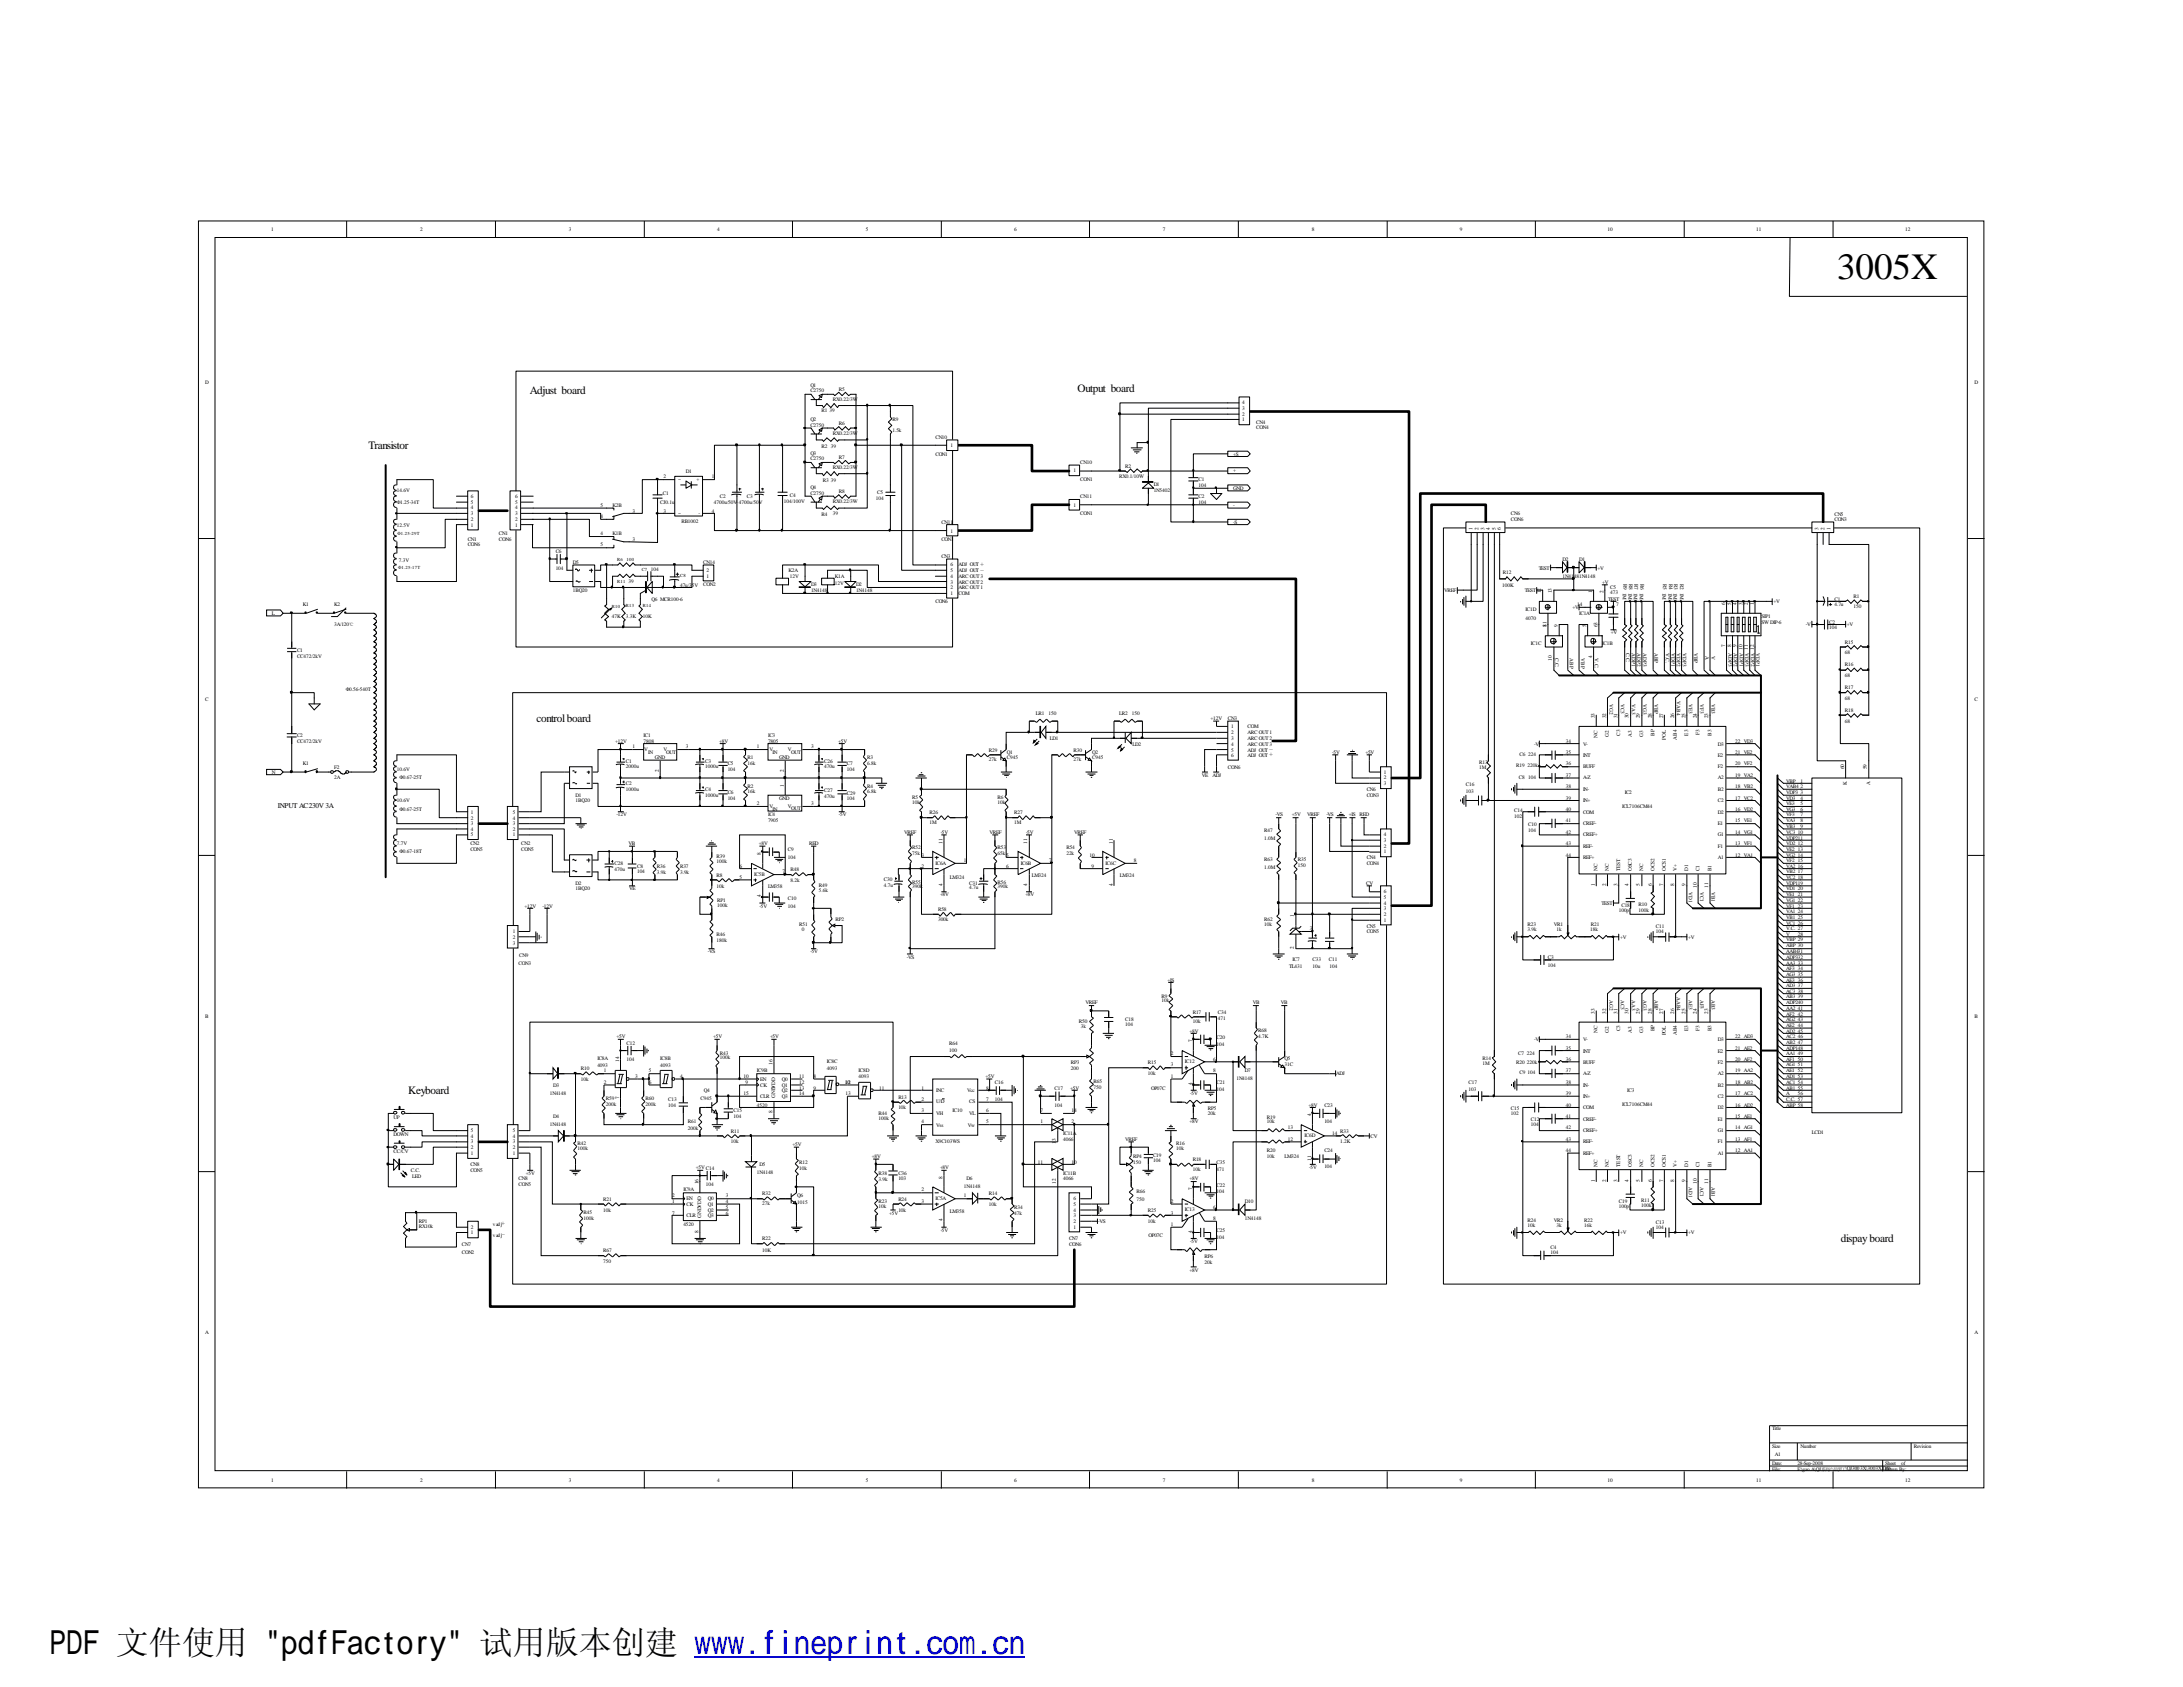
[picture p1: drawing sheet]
<svg xmlns="http://www.w3.org/2000/svg" width="279mm" height="216mm" viewBox="0 0 279 216" stroke-linecap="round" stroke-linejoin="round" font-family="sans-serif">
<defs><g id="words">
<text font-size="4.7" x="235.1" y="35.7">3005X</text>
<text font-size="4.2" x="6.3" y="211.7">PDF 文件使用 &quot;pdfFactory&quot; 试用版本创建 www.fineprint.com.cn</text>
<g font-size="1.4">
<text x="67.8" y="50.5">Adjust board</text>
<text x="137.9" y="50.1">Output board</text>
<text x="47.2" y="57.4">Transistor</text>
<text x="68.7" y="92.4">controlboard</text>
<text x="52.2" y="140">Keyboard</text>
<text x="235.6" y="158.9">dispayboard</text>
</g>
<text font-size=".9" x="35.6" y="103.4">INPUT AC230V 3A</text>
<g font-size=".7">
<text x="34.7" y="29.5">1</text>
<text x="53.8" y="29.5">2</text>
<text x="72.8" y="29.5">3</text>
<text x="91.8" y="29.5">4</text>
<text x="110.8" y="29.5">5</text>
<text x="129.8" y="29.5">6</text>
<text x="148.8" y="29.5">7</text>
<text x="167.9" y="29.5">8</text>
<text x="186.9" y="29.5">9</text>
<text x="205.7" y="29.5">10</text>
<text x="224.8" y="29.5">11</text>
<text x="243.8" y="29.5">12</text>
<text x="26.2" y="49.2">D</text>
<text x="103.7" y="53.8">Q2</text>
<text x="103.7" y="49.5">Q1</text>
<text x="103.7" y="50.2">C2750</text>
<text x="105.2" y="52.7">R1</text>
<text x="106.2" y="52.7">39</text>
<text x="106.6" y="51.3">RX0.22/3W</text>
<text x="107.4" y="50">R5</text>
<text x="114.2" y="53.8">R9</text>
<text x="159" y="53.9">1</text>
<text x="159" y="53.3">2</text>
<text x="159" y="52.5">3</text>
<text x="159" y="51.7">4</text>
<text x="252.7" y="49.2">D</text>
<text x="103.7" y="54.6">C2750</text>
<text x="103.7" y="58.3">Q3</text>
<text x="103.7" y="58.9">C2750</text>
<text x="105.2" y="57.3">R2</text>
<text x="106.3" y="57.3">39</text>
<text x="106.6" y="55.7">RX0.22/3W</text>
<text x="107.4" y="58.8">R7</text>
<text x="107.4" y="54.4">R6</text>
<text x="114.2" y="55.3">1.5k</text>
<text x="119.7" y="56.1">CN10</text>
<text x="119.7" y="58.3">CON1</text>
<text x="121.7" y="57.2">1</text>
<text x="138.3" y="59.4">CN10</text>
<text x="144" y="59.9">R2</text>
<text x="157.8" y="58.3">+S</text>
<text x="160.8" y="54.3">CN4</text>
<text x="160.8" y="54.9">CON4</text>
<text x="50.8" y="63">14.6V</text>
<text x="50.8" y="64.5">Φ1.25-34T</text>
<text x="60.3" y="66">3</text>
<text x="60.3" y="65.2">4</text>
<text x="60.3" y="64.5">5</text>
<text x="60.3" y="63.8">6</text>
<text x="66" y="66">3</text>
<text x="66" y="65.2">4</text>
<text x="66" y="64.5">5</text>
<text x="66" y="63.8">6</text>
<text x="76.9" y="64.9">5</text>
<text x="78.4" y="64.9">K2B</text>
<text x="80.9" y="65.6">3</text>
<text x="84.5" y="64.5">CJ0.1u</text>
<text x="84.8" y="63.3">C1</text>
<text x="84.9" y="61.2">2</text>
<text x="84.9" y="65.6">3</text>
<text x="86.8" y="61.6">~</text>
<text x="86.8" y="66">~</text>
<text x="87.8" y="60.5">D1</text>
<text x="89.2" y="61.6">+</text>
<text x="89.4" y="66">-</text>
<text x="91.1" y="61.2">1</text>
<text x="91.1" y="65.6">4</text>
<text x="91.4" y="64.5">4700u/50V</text>
<text x="92.1" y="63.8">C2</text>
<text x="94.6" y="64.5">4700u/50V</text>
<text x="95.6" y="63.8">C3</text>
<text x="100.3" y="64.4">104/100V</text>
<text x="101.1" y="63.6">C4</text>
<text x="103.7" y="62.6">Q4</text>
<text x="103.7" y="63.3">C2750</text>
<text x="105.3" y="61.6">R3</text>
<text x="106.3" y="61.6">39</text>
<text x="106.6" y="65.9">39</text>
<text x="106.6" y="60">RX0.22/3W</text>
<text x="106.6" y="64.4">RX0.22/3W</text>
<text x="107.4" y="63.1">R8</text>
<text x="112.1" y="64">104</text>
<text x="112.3" y="63.2">C5</text>
<text x="137.4" y="60.5">1</text>
<text x="137.4" y="64.9">1</text>
<text x="138.3" y="61.6">CON1</text>
<text x="138.3" y="63.8">CN11</text>
<text x="138.3" y="65.9">CON1</text>
<text x="143.3" y="61.1">RX0.1/10W</text>
<text x="147.7" y="62.2">D1</text>
<text x="147.7" y="63">1N5402</text>
<text x="153.4" y="61.6">C1</text>
<text x="153.4" y="62.3">104</text>
<text x="153.4" y="63.8">C2</text>
<text x="153.4" y="64.5">104</text>
<text x="157.8" y="60.5">+</text>
<text x="157.8" y="64.9">-</text>
<text x="157.8" y="62.7">GND</text>
<text x="193.4" y="66">CN6</text>
<text x="50.8" y="67.4">12.5V</text>
<text x="51.1" y="72">7.3V</text>
<text x="59.9" y="69.3">CN1</text>
<text x="59.9" y="69.8">CON6</text>
<text x="60.3" y="67.4">1</text>
<text x="60.3" y="66.7">2</text>
<text x="63.8" y="68.5">CN1</text>
<text x="63.8" y="69.3">CON6</text>
<text x="66" y="67.4">1</text>
<text x="66" y="66.7">2</text>
<text x="71.1" y="70.8">C6</text>
<text x="76.9" y="68.5">4</text>
<text x="76.9" y="69.9">5</text>
<text x="76.9" y="66.3">4</text>
<text x="78.4" y="68.5">K1B</text>
<text x="80.9" y="69.3">3</text>
<text x="87.2" y="67">RB1002</text>
<text x="105.2" y="66">R4</text>
<text x="120.5" y="67.1">CN11</text>
<text x="120.5" y="69.3">CON1</text>
<text x="120.5" y="71.4">CN3</text>
<text x="121.7" y="68.2">1</text>
<text x="157.8" y="67.1">-S</text>
<text x="188.5" y="67.8" transform="rotate(-90 188.5 67.8)">1</text>
<text x="189.2" y="67.8" transform="rotate(-90 189.2 67.8)">2</text>
<text x="190" y="67.8" transform="rotate(-90 190 67.8)">3</text>
<text x="190.7" y="67.8" transform="rotate(-90 190.7 67.8)">4</text>
<text x="191.4" y="67.8" transform="rotate(-90 191.4 67.8)">5</text>
<text x="192.1" y="67.8" transform="rotate(-90 192.1 67.8)">6</text>
<text x="193.4" y="66.7">CON6</text>
<text x="200" y="71.8">D2</text>
<text x="202.1" y="71.8">D1</text>
<text x="232.7" y="67.8" transform="rotate(-90 232.7 67.8)">3</text>
<text x="233.5" y="67.8" transform="rotate(-90 233.5 67.8)">2</text>
<text x="234.3" y="67.8" transform="rotate(-90 234.3 67.8)">1</text>
<text x="234.8" y="66">CN5</text>
<text x="234.8" y="66.7">CON3</text>
<text x="38.8" y="77.6">K1</text>
<text x="42.8" y="77.6">K2</text>
<text x="71.1" y="72.9">104</text>
<text x="73.3" y="72.1">D5</text>
<text x="73.3" y="75.8">1BQ20</text>
<text x="80.4" y="74.6">39</text>
<text x="83.3" y="73.1">104</text>
<text x="83.4" y="77">Q6 MCR100-6</text>
<text x="87" y="75.1">47u/35V</text>
<text x="90" y="72.1">CN14</text>
<text x="90" y="75">CON2</text>
<text x="90.4" y="73.9">1</text>
<text x="90.4" y="73.2">2</text>
<text x="100.9" y="73.2">K2A</text>
<text x="101.1" y="73.9">12V</text>
<text x="103.8" y="75">D3</text>
<text x="103.8" y="75.8">1N4148</text>
<text x="106.8" y="74">K1A</text>
<text x="106.8" y="74.9">12V</text>
<text x="109.6" y="75">D2</text>
<text x="109.6" y="75.8">1N4148</text>
<text x="119.7" y="77.2">CON6</text>
<text x="121.7" y="76.1">1</text>
<text x="121.7" y="75.4">2</text>
<text x="121.7" y="74.7">3</text>
<text x="121.7" y="73.9">4</text>
<text x="121.7" y="73.2">5</text>
<text x="121.7" y="72.5">6</text>
<text x="122.7" y="73.2">ADJ OUT</text>
<text x="122.7" y="72.5">ADJ OUT</text>
<text x="122.7" y="75.4">ARC OUT1</text>
<text x="122.7" y="74.7">ARC OUT2</text>
<text x="122.7" y="73.9">ARC OUT3</text>
<text x="122.7" y="76.1">COM</text>
<text x="184.8" y="75.8">VREF</text>
<text x="192.3" y="75.1">100K</text>
<text x="192.4" y="73.5">R12</text>
<text x="195.2" y="75.8">TEST</text>
<text x="196.9" y="72.9">TEST</text>
<text x="197.2" y="75.9" transform="rotate(-90 197.2 75.9)">12</text>
<text x="198.6" y="75.9" transform="rotate(-90 198.6 75.9)">13</text>
<text x="200" y="74">1N41481N4148</text>
<text x="201.3" y="78">+V</text>
<text x="201.8" y="77.6">14</text>
<text x="203.8" y="75.9" transform="rotate(-90 203.8 75.9)">1</text>
<text x="204.5" y="72.9">+V</text>
<text x="205.1" y="74.7">+V</text>
<text x="205.2" y="75.9" transform="rotate(-90 205.2 75.9)">2</text>
<text x="205.8" y="76.9">TEST</text>
<text x="206.1" y="75.4">C5</text>
<text x="206.1" y="76">473</text>
<text x="206.8" y="77.6">7</text>
<text x="207.7" y="75.9" transform="rotate(90 207.7 75.9)">1M</text>
<text x="207.8" y="74.8" transform="rotate(90 207.8 74.8)">R9</text>
<text x="208.4" y="75.9" transform="rotate(90 208.4 75.9)">1M</text>
<text x="208.5" y="74.8" transform="rotate(90 208.5 74.8)">R8</text>
<text x="209.1" y="75.9" transform="rotate(90 209.1 75.9)">1M</text>
<text x="209.2" y="74.8" transform="rotate(90 209.2 74.8)">R7</text>
<text x="209.9" y="75.9" transform="rotate(90 209.9 75.9)">1M</text>
<text x="210" y="74.8" transform="rotate(90 210 74.8)">R6</text>
<text x="212.8" y="75.9" transform="rotate(90 212.8 75.9)">1M</text>
<text x="212.9" y="74.8" transform="rotate(90 212.9 74.8)">R5</text>
<text x="213.5" y="75.9" transform="rotate(90 213.5 75.9)">1M</text>
<text x="213.6" y="74.8" transform="rotate(90 213.6 74.8)">R4</text>
<text x="214.2" y="75.9" transform="rotate(90 214.2 75.9)">1M</text>
<text x="214.3" y="74.8" transform="rotate(90 214.3 74.8)">R3</text>
<text x="215.1" y="74.8" transform="rotate(90 215.1 74.8)">R2</text>
<text x="215.1" y="75.9" transform="rotate(90 215.1 75.9)">1M</text>
<text x="220.8" y="77.4" transform="rotate(-90 220.8 77.4)">6</text>
<text x="221.6" y="77.4" transform="rotate(-90 221.6 77.4)">5</text>
<text x="222.2" y="77.4" transform="rotate(-90 222.2 77.4)">4</text>
<text x="223" y="77.4" transform="rotate(-90 223 77.4)">3</text>
<text x="223.7" y="77.4" transform="rotate(-90 223.7 77.4)">2</text>
<text x="224.5" y="77.4" transform="rotate(-90 224.5 77.4)">1</text>
<text x="227" y="77.2">+V</text>
<text x="234.8" y="77">C1</text>
<text x="234.8" y="77.6">4.7u</text>
<text x="237.2" y="76.5">R1</text>
<text x="237.2" y="77.8">150</text>
<text x="34.8" y="78.7">L</text>
<text x="38" y="83.4">C1</text>
<text x="42.8" y="80.1">3A/120</text>
<text x="78.3" y="79.1">47K</text>
<text x="80.1" y="79.1">3.3K</text>
<text x="82.3" y="79.1">10K</text>
<text x="195.2" y="78.1">IC1D</text>
<text x="195.2" y="79.3">4070</text>
<text x="195.9" y="82.5">IC1C</text>
<text x="198" y="80.3" transform="rotate(-90 198 80.3)">811</text>
<text x="199.4" y="80.3" transform="rotate(-90 199.4 80.3)">9</text>
<text x="202.1" y="78.7">IC1A</text>
<text x="203" y="80.3" transform="rotate(-90 203 80.3)">5</text>
<text x="204.5" y="80.3" transform="rotate(-90 204.5 80.3)">63</text>
<text x="205.1" y="82.5">IC1B</text>
<text x="206.2" y="81.2">+V</text>
<text x="208.1" y="83.6" transform="rotate(90 208.1 83.6)">C.C.</text>
<text x="208.9" y="83.6" transform="rotate(90 208.9 83.6)">ADP1</text>
<text x="209.5" y="83.6" transform="rotate(90 209.5 83.6)">ADP2</text>
<text x="210.3" y="83.6" transform="rotate(90 210.3 83.6)">ADP3</text>
<text x="211.8" y="83.6" transform="rotate(90 211.8 83.6)">ABP</text>
<text x="213.2" y="83.6" transform="rotate(90 213.2 83.6)">V.C.</text>
<text x="214" y="83.6" transform="rotate(90 214 83.6)">VDP1</text>
<text x="214.6" y="83.6" transform="rotate(90 214.6 83.6)">VDP2</text>
<text x="215.4" y="83.6" transform="rotate(90 215.4 83.6)">VDP3</text>
<text x="216.8" y="83.6" transform="rotate(90 216.8 83.6)">VBP</text>
<text x="218.3" y="83.9" transform="rotate(90 218.3 83.9)">A</text>
<text x="219" y="83.9" transform="rotate(90 219 83.9)">V</text>
<text x="220.8" y="82.8" transform="rotate(-90 220.8 82.8)">7</text>
<text x="221.2" y="83.6" transform="rotate(90 221.2 83.6)">ADP3</text>
<text x="221.6" y="82.8" transform="rotate(-90 221.6 82.8)">8</text>
<text x="221.9" y="83.6" transform="rotate(90 221.9 83.6)">ADP2</text>
<text x="222.2" y="82.8" transform="rotate(-90 222.2 82.8)">9</text>
<text x="222.7" y="83.6" transform="rotate(90 222.7 83.6)">ADP1</text>
<text x="223" y="83.1" transform="rotate(-90 223 83.1)">10</text>
<text x="223.4" y="83.6" transform="rotate(90 223.4 83.6)">VDP3</text>
<text x="223.7" y="83.1" transform="rotate(-90 223.7 83.1)">11</text>
<text x="224.1" y="83.6" transform="rotate(90 224.1 83.6)">VDP2</text>
<text x="224.5" y="83.1" transform="rotate(-90 224.5 83.1)">12</text>
<text x="224.8" y="83.6" transform="rotate(90 224.8 83.6)">VDP1</text>
<text x="225.5" y="79.1">SIP1</text>
<text x="225.5" y="79.8">SW DIP-6</text>
<text x="231.1" y="80.1">-V</text>
<text x="234.1" y="79.8">C2</text>
<text x="234.1" y="80.5">104</text>
<text x="236.1" y="82.4">R15</text>
<text x="236.1" y="83.7">68</text>
<text x="236.4" y="80.1">+V</text>
<text x="26.2" y="89.7">C</text>
<text x="38" y="84.2">CC472/2kV</text>
<text x="44.3" y="88.5">Φ0.56-540T</text>
<text x="198.6" y="84.6" transform="rotate(-90 198.6 84.6)">10</text>
<text x="199.1" y="84.2" transform="rotate(90 199.1 84.2)">C.C.</text>
<text x="200.9" y="84.2" transform="rotate(90 200.9 84.2)">ABP</text>
<text x="202.4" y="84.2" transform="rotate(90 202.4 84.2)">VBP</text>
<text x="203.8" y="84.2" transform="rotate(-90 203.8 84.2)">4</text>
<text x="204.1" y="84.2" transform="rotate(90 204.1 84.2)">V.C.</text>
<text x="214.6" y="89.7" transform="rotate(90 214.6 89.7)">VAB4</text>
<text x="236.1" y="88.2">R17</text>
<text x="236.1" y="89.6">68</text>
<text x="236.1" y="85.3">R16</text>
<text x="236.1" y="86.7">68</text>
<text x="252.7" y="89.7">C</text>
<text x="38" y="94.3">C2</text>
<text x="38" y="95.1">CC472/2kV</text>
<text x="78.7" y="95.1">+12V</text>
<text x="80.9" y="95.8">1</text>
<text x="82.4" y="94.3">IC1</text>
<text x="82.4" y="95.1">7808</text>
<text x="87.8" y="95.8">3</text>
<text x="92" y="95.1">+8V</text>
<text x="96.9" y="95.8">1</text>
<text x="98.3" y="94.3">IC3</text>
<text x="98.3" y="95.1">7805</text>
<text x="103.8" y="95.8">3</text>
<text x="107.3" y="95.1">+5V</text>
<text x="132.6" y="91.5">LR1</text>
<text x="134.2" y="91.5">150</text>
<text x="134.4" y="94.7">LD1</text>
<text x="143.3" y="91.5">LR2</text>
<text x="144.9" y="91.5">150</text>
<text x="144.9" y="95.4">LD2</text>
<text x="154.9" y="92.1">+12V</text>
<text x="157.1" y="92.1">CN3</text>
<text x="157.6" y="93.2">1</text>
<text x="157.6" y="94">2</text>
<text x="157.6" y="94.7">3</text>
<text x="157.6" y="95.4">4</text>
<text x="159.7" y="94">ARC OUT1</text>
<text x="159.7" y="94.7">ARC OUT2</text>
<text x="159.7" y="95.4">ARC OUT3</text>
<text x="159.7" y="93.2">COM</text>
<text x="196.3" y="95.4">-V</text>
<text x="200.4" y="95.1">34</text>
<text x="202.6" y="95.4">V-</text>
<text x="204.1" y="91.9" transform="rotate(-90 204.1 91.9)">33</text>
<text x="204.5" y="94.4" transform="rotate(-90 204.5 94.4)">NC</text>
<text x="205.6" y="91.9" transform="rotate(-90 205.6 91.9)">32</text>
<text x="205.9" y="94.3" transform="rotate(-90 205.9 94.3)">G2</text>
<text x="206" y="90.1" transform="rotate(90 206 90.1)">VG2</text>
<text x="207" y="91.9" transform="rotate(-90 207 91.9)">31</text>
<text x="207.3" y="94.1" transform="rotate(-90 207.3 94.1)">C3</text>
<text x="207.4" y="90.1" transform="rotate(90 207.4 90.1)">VC3</text>
<text x="208.4" y="91.9" transform="rotate(-90 208.4 91.9)">30</text>
<text x="208.9" y="94.3" transform="rotate(-90 208.9 94.3)">A3</text>
<text x="208.9" y="90.1" transform="rotate(90 208.9 90.1)">VA3</text>
<text x="209.9" y="91.9" transform="rotate(-90 209.9 91.9)">29</text>
<text x="210.3" y="94.3" transform="rotate(-90 210.3 94.3)">G3</text>
<text x="210.3" y="90.1" transform="rotate(90 210.3 90.1)">VG3</text>
<text x="211.4" y="91.9" transform="rotate(-90 211.4 91.9)">28</text>
<text x="211.8" y="94.1" transform="rotate(-90 211.8 94.1)">BP</text>
<text x="211.8" y="90.1" transform="rotate(90 211.8 90.1)">VBP</text>
<text x="212.9" y="91.9" transform="rotate(-90 212.9 91.9)">27</text>
<text x="213.2" y="94.7" transform="rotate(-90 213.2 94.7)">POL</text>
<text x="214.3" y="91.9" transform="rotate(-90 214.3 91.9)">26</text>
<text x="214.6" y="94.7" transform="rotate(-90 214.6 94.7)">AB4</text>
<text x="215.7" y="91.9" transform="rotate(-90 215.7 91.9)">25</text>
<text x="216.1" y="94.1" transform="rotate(-90 216.1 94.1)">E3</text>
<text x="216.2" y="90.1" transform="rotate(90 216.2 90.1)">VE3</text>
<text x="217.2" y="91.9" transform="rotate(-90 217.2 91.9)">24</text>
<text x="217.5" y="94.1" transform="rotate(-90 217.5 94.1)">F3</text>
<text x="217.6" y="90.1" transform="rotate(90 217.6 90.1)">VF3</text>
<text x="218.6" y="91.9" transform="rotate(-90 218.6 91.9)">23</text>
<text x="219" y="94.1" transform="rotate(-90 219 94.1)">B3</text>
<text x="219" y="90.1" transform="rotate(90 219 90.1)">VB3</text>
<text x="219.9" y="95.4">D3</text>
<text x="222.1" y="95.1">22 VD3</text>
<text x="236.1" y="91.1">R18</text>
<text x="236.1" y="92.5">68</text>
<text x="34.8" y="99.1">N</text>
<text x="38.8" y="98">K1</text>
<text x="42.8" y="98.4">F2</text>
<text x="42.8" y="99.7">2A</text>
<text x="50.8" y="98.7">10.6V</text>
<text x="51.1" y="99.7">Φ0.67-25T</text>
<text x="73.7" y="101.9">D1</text>
<text x="80.1" y="100.5">C2</text>
<text x="80.1" y="101.3">1000u</text>
<text x="80.1" y="97.6">C1</text>
<text x="80.1" y="98.3">2000u</text>
<text x="82.5" y="96.1">V</text>
<text x="83" y="96.5">IN</text>
<text x="83.8" y="97.2">GND</text>
<text x="84.3" y="98.8" transform="rotate(-90 84.3 98.8)">2</text>
<text x="84.9" y="96.1">V</text>
<text x="85.3" y="96.4">OUT</text>
<text x="90.3" y="101.3">C4</text>
<text x="90.3" y="101.9">1000u</text>
<text x="90.3" y="97.6">C3</text>
<text x="90.3" y="98.3">1000u</text>
<text x="93.1" y="101.6">C6</text>
<text x="93.1" y="98">C5</text>
<text x="93.1" y="98.7">104</text>
<text x="95.7" y="97.2">R1</text>
<text x="95.7" y="97.9">16k</text>
<text x="95.7" y="100.8">R2</text>
<text x="95.7" y="101.5">16k</text>
<text x="98.5" y="96.1">V</text>
<text x="98.9" y="96.5">IN</text>
<text x="99.7" y="97.2">GND</text>
<text x="100.3" y="100.7" transform="rotate(-90 100.3 100.7)">1</text>
<text x="100.3" y="98.8" transform="rotate(-90 100.3 98.8)">2</text>
<text x="100.8" y="96.1">V</text>
<text x="101.3" y="96.4">OUT</text>
<text x="105.5" y="97.6">C26</text>
<text x="105.5" y="98.3">470u</text>
<text x="105.5" y="101.3">C27</text>
<text x="108.4" y="98">C7</text>
<text x="108.4" y="98.7">104</text>
<text x="108.4" y="101.7">C29</text>
<text x="111" y="97.2">R3</text>
<text x="111" y="97.9">6.8k</text>
<text x="111" y="100.8">R4</text>
<text x="111" y="101.5">6.8k</text>
<text x="126.6" y="96.2">R29</text>
<text x="126.6" y="97.5">27k</text>
<text x="128.9" y="96.4">Q1</text>
<text x="128.9" y="97.2">C945</text>
<text x="137.4" y="96.2">R30</text>
<text x="137.4" y="97.5">27k</text>
<text x="139.8" y="96.4">Q2</text>
<text x="139.8" y="97.2">C945</text>
<text x="153.8" y="99.4">VE</text>
<text x="155.2" y="99.4">ADJ</text>
<text x="157.1" y="98.4">CON6</text>
<text x="157.6" y="96.2">5</text>
<text x="157.6" y="96.9">6</text>
<text x="159.7" y="96.9">ADJ OUT</text>
<text x="159.7" y="96.2">ADJ OUT</text>
<text x="170.5" y="96.5">-5V</text>
<text x="174.8" y="96.5">+5V</text>
<text x="174.9" y="101.3">CN6</text>
<text x="177.1" y="99.1">1</text>
<text x="177.1" y="99.7">2</text>
<text x="177.1" y="100.5">3</text>
<text x="187.6" y="100.6">C16</text>
<text x="187.6" y="101.4">103</text>
<text x="189.3" y="97.8">R13</text>
<text x="189.3" y="98.5">1M</text>
<text x="194.1" y="98.2">R19</text>
<text x="194.4" y="99.7">C8</text>
<text x="194.5" y="96.7">C6</text>
<text x="195.5" y="98.2">220k</text>
<text x="195.6" y="99.7">104</text>
<text x="195.6" y="96.7">224</text>
<text x="200.4" y="96.5">35</text>
<text x="200.4" y="98">36</text>
<text x="200.4" y="99.4">37</text>
<text x="200.4" y="100.8">38</text>
<text x="202.6" y="96.9">INT</text>
<text x="202.6" y="98.3">BUFF</text>
<text x="202.6" y="99.7">A-Z</text>
<text x="202.6" y="101.3">IN-</text>
<text x="207.9" y="101.6">IC2</text>
<text x="219.9" y="101.3">B2</text>
<text x="219.9" y="99.7">A2</text>
<text x="219.9" y="98.3">F2</text>
<text x="219.9" y="96.9">E2</text>
<text x="222.1" y="100.8">18 VB2</text>
<text x="222.1" y="99.4">19 VA2</text>
<text x="222.1" y="98">20 VF2</text>
<text x="222.1" y="96.5">21 VE2</text>
<text x="228.6" y="100.2">VBP</text>
<text x="228.6" y="100.8">VAB4</text>
<text x="228.6" y="101.6">VDP3</text>
<text x="230.5" y="100.2">1</text>
<text x="230.5" y="100.8">2</text>
<text x="230.5" y="101.6">3</text>
<text x="236.1" y="98.5" transform="rotate(-90 236.1 98.5)">60</text>
<text x="236.4" y="100.5" transform="rotate(-90 236.4 100.5)">K</text>
<text x="238.9" y="98.5" transform="rotate(-90 238.9 98.5)">59</text>
<text x="239.4" y="100.5" transform="rotate(-90 239.4 100.5)">A</text>
<text x="50.8" y="102.7">10.6V</text>
<text x="51.1" y="103.8">Φ0.67-25T</text>
<text x="60.3" y="104.1">1</text>
<text x="60.3" y="104.9">2</text>
<text x="60.3" y="105.6">3</text>
<text x="60.3" y="106.3">4</text>
<text x="60.3" y="107">5</text>
<text x="65.6" y="107">1</text>
<text x="65.6" y="106.3">2</text>
<text x="65.6" y="105.6">3</text>
<text x="65.6" y="104.9">4</text>
<text x="65.6" y="104.1">5</text>
<text x="73.7" y="102.7">1BQ20</text>
<text x="78.9" y="104.5">-12V</text>
<text x="93.1" y="102.4">104</text>
<text x="96.9" y="103">2</text>
<text x="98.3" y="104.5">IC4</text>
<text x="98.3" y="105.2">7905</text>
<text x="98.5" y="103.4">V</text>
<text x="98.9" y="103.8">IN</text>
<text x="99.7" y="102.4">GND</text>
<text x="100.8" y="103.4">V</text>
<text x="101.3" y="103.7">OUT</text>
<text x="103.8" y="103">3</text>
<text x="105.5" y="102.1">470u</text>
<text x="107.4" y="104.5">-5V</text>
<text x="108.4" y="102.4">104</text>
<text x="115.7" y="106.7">VREF</text>
<text x="116.8" y="102.2">R5</text>
<text x="116.8" y="102.9">10k</text>
<text x="119" y="104.2">R26</text>
<text x="119" y="105.5">1M</text>
<text x="120.4" y="106.7">-5V</text>
<text x="120.6" y="107.9" transform="rotate(-90 120.6 107.9)">11</text>
<text x="126.7" y="106.7">VREF</text>
<text x="127.7" y="102.2">R6</text>
<text x="127.7" y="102.9">10k</text>
<text x="129.8" y="104.2">R27</text>
<text x="129.8" y="105.5">1M</text>
<text x="131.3" y="106.7">-5V</text>
<text x="131.5" y="107.9" transform="rotate(-90 131.5 107.9)">11</text>
<text x="137.5" y="106.7">VREF</text>
<text x="142.4" y="107.9" transform="rotate(-90 142.4 107.9)">11</text>
<text x="161.8" y="106.5">R47</text>
<text x="161.8" y="107.5">1.0M</text>
<text x="163.2" y="104.5">-VS</text>
<text x="165.4" y="104.5">+5V</text>
<text x="167.3" y="104.5">VREF</text>
<text x="169.8" y="104.5">-VS</text>
<text x="172.6" y="104.5">+IS RED</text>
<text x="174.9" y="102">CON3</text>
<text x="177.1" y="107.8">3</text>
<text x="177.1" y="107">4</text>
<text x="193.8" y="103.9">C14</text>
<text x="193.8" y="104.7">102</text>
<text x="195.6" y="105.7">C10</text>
<text x="195.6" y="106.5">104</text>
<text x="200.4" y="102.4">39</text>
<text x="200.4" y="103.8">40</text>
<text x="200.4" y="105.2">41</text>
<text x="200.4" y="106.7">42</text>
<text x="202.6" y="102.7">IN+</text>
<text x="202.6" y="104.1">COM</text>
<text x="202.6" y="105.6">CREF-</text>
<text x="202.6" y="107">CREF+</text>
<text x="207.6" y="103.4">ICL7106CM44</text>
<text x="219.9" y="107">G1</text>
<text x="219.9" y="105.6">E1</text>
<text x="219.9" y="104.1">D2</text>
<text x="219.9" y="102.7">C2</text>
<text x="222.1" y="106.7">14 VG1</text>
<text x="222.1" y="105.2">15 VE1</text>
<text x="222.1" y="103.8">16 VD2</text>
<text x="222.1" y="102.4">17 VC2</text>
<text x="228.6" y="102.4">VD3</text>
<text x="228.6" y="103">VE3</text>
<text x="228.6" y="103.8">VG3</text>
<text x="228.6" y="104.5">VF3</text>
<text x="228.6" y="105.2">VA3</text>
<text x="228.6" y="106">VB3</text>
<text x="228.6" y="106.7">VC3</text>
<text x="228.6" y="107.4">VDP211</text>
<text x="230.1" y="106.7">10</text>
<text x="230.5" y="102.4">4</text>
<text x="230.5" y="103">5</text>
<text x="230.5" y="103.8">6</text>
<text x="230.5" y="104.5">7</text>
<text x="230.5" y="105.2">8</text>
<text x="230.5" y="106">9</text>
<text x="50.8" y="108.1">7.7V</text>
<text x="51.1" y="109.2">Φ0.67-18T</text>
<text x="60.2" y="108.1">CN2</text>
<text x="60.2" y="109">CON5</text>
<text x="66.7" y="108.1">CN2</text>
<text x="66.7" y="109">CON5</text>
<text x="73.7" y="113.2">D2</text>
<text x="73.7" y="114">1BQ20</text>
<text x="78.7" y="110.7">C28</text>
<text x="78.7" y="111.4">470u</text>
<text x="80.4" y="108.1">VB</text>
<text x="80.5" y="114">VE</text>
<text x="81.5" y="111.1">C8</text>
<text x="81.5" y="111.8">104</text>
<text x="84.1" y="111.1">R36</text>
<text x="84.1" y="111.8">3.9k</text>
<text x="87" y="111.1">R37</text>
<text x="87" y="111.8">3.9k</text>
<text x="91.7" y="109.8">R39</text>
<text x="91.7" y="110.5">100k</text>
<text x="91.7" y="112.2">R8</text>
<text x="91.7" y="113.6">10k</text>
<text x="94.7" y="112.5">5</text>
<text x="94.7" y="111.1">6</text>
<text x="96.5" y="112.1">IC5B</text>
<text x="97.1" y="108.1">+8V</text>
<text x="97.4" y="109.4" transform="rotate(-90 97.4 109.4)">8</text>
<text x="98.3" y="113.7">LM358</text>
<text x="100.2" y="111.8">7</text>
<text x="100.8" y="109">C9</text>
<text x="100.8" y="110">104</text>
<text x="101.2" y="111.5">R48</text>
<text x="101.2" y="112.9">8.2k</text>
<text x="103.5" y="108.1">RED</text>
<text x="104.8" y="113.5">R49</text>
<text x="113.1" y="112.8">C30</text>
<text x="113.1" y="113.5">4.7u</text>
<text x="116.8" y="108.7">R52</text>
<text x="116.8" y="109.4">75k</text>
<text x="116.8" y="113.1">R55</text>
<text x="116.8" y="113.7">390k</text>
<text x="117.9" y="111.1">2</text>
<text x="117.9" y="109.6">3</text>
<text x="119.7" y="110.7">IC6A</text>
<text x="120.6" y="113.4" transform="rotate(-90 120.6 113.4)">4</text>
<text x="121.6" y="112.5">LM324</text>
<text x="123.4" y="110.3">1</text>
<text x="124" y="113.2">C31</text>
<text x="124" y="113.8">4.7u</text>
<text x="127.7" y="113.1">R56</text>
<text x="127.7" y="113.7">390k</text>
<text x="127.7" y="108.7">R53</text>
<text x="127.7" y="109.4">65k</text>
<text x="128.8" y="109.6">5</text>
<text x="128.8" y="111.1">6</text>
<text x="130.6" y="110.7">IC6B</text>
<text x="131.5" y="113.4" transform="rotate(-90 131.5 113.4)">4</text>
<text x="132.1" y="112.2">LM324</text>
<text x="134.3" y="110.3">7</text>
<text x="136.5" y="108.7">R54</text>
<text x="136.5" y="109.4">22k</text>
<text x="139.4" y="109.6">10</text>
<text x="139.7" y="111.1">9</text>
<text x="141.5" y="110.7">IC6C</text>
<text x="142.4" y="113.4" transform="rotate(-90 142.4 113.4)">4</text>
<text x="143.3" y="112.2">LM324</text>
<text x="145.1" y="110.3">8</text>
<text x="161.8" y="110.2">R63</text>
<text x="161.8" y="111.2">1.0M</text>
<text x="166.1" y="110.2">R35</text>
<text x="166.1" y="111">150</text>
<text x="174.8" y="113.2">CV</text>
<text x="174.9" y="110">CN4</text>
<text x="174.9" y="110.7">CON4</text>
<text x="177.1" y="109.2">1</text>
<text x="177.1" y="108.5">2</text>
<text x="200.4" y="108.1">43</text>
<text x="200.4" y="109.6">44</text>
<text x="202.6" y="108.5">REF-</text>
<text x="202.6" y="110">REF+</text>
<text x="204.1" y="113.4" transform="rotate(-90 204.1 113.4)">1</text>
<text x="204.5" y="111.5" transform="rotate(-90 204.5 111.5)">NC</text>
<text x="205.6" y="113.4" transform="rotate(-90 205.6 113.4)">2</text>
<text x="205.9" y="111.5" transform="rotate(-90 205.9 111.5)">NC</text>
<text x="207" y="113.4" transform="rotate(-90 207 113.4)">3</text>
<text x="207.3" y="111.5" transform="rotate(-90 207.3 111.5)">TEST</text>
<text x="208.4" y="113.4" transform="rotate(-90 208.4 113.4)">4</text>
<text x="208.9" y="111.5" transform="rotate(-90 208.9 111.5)">OSC3</text>
<text x="209.9" y="113.4" transform="rotate(-90 209.9 113.4)">5</text>
<text x="210.3" y="111.5" transform="rotate(-90 210.3 111.5)">NC</text>
<text x="211.4" y="113.4" transform="rotate(-90 211.4 113.4)">6</text>
<text x="211.8" y="111.5" transform="rotate(-90 211.8 111.5)">OCS2</text>
<text x="212.9" y="113.4" transform="rotate(-90 212.9 113.4)">7</text>
<text x="213.2" y="111.5" transform="rotate(-90 213.2 111.5)">OCS1</text>
<text x="214.3" y="113.4" transform="rotate(-90 214.3 113.4)">8</text>
<text x="214.6" y="111.5" transform="rotate(-90 214.6 111.5)">V+</text>
<text x="215.7" y="113.4" transform="rotate(-90 215.7 113.4)">9</text>
<text x="216.1" y="111.5" transform="rotate(-90 216.1 111.5)">D1</text>
<text x="217.2" y="113.6" transform="rotate(-90 217.2 113.6)">10</text>
<text x="217.5" y="111.5" transform="rotate(-90 217.5 111.5)">C1</text>
<text x="218.6" y="113.6" transform="rotate(-90 218.6 113.6)">11</text>
<text x="219" y="111.5" transform="rotate(-90 219 111.5)">B1</text>
<text x="219.9" y="110">A1</text>
<text x="219.9" y="108.5">F1</text>
<text x="222.1" y="109.6">12 VA1</text>
<text x="222.1" y="108.1">13 VF1</text>
<text x="228.6" y="108.1">VD2</text>
<text x="228.6" y="108.9">VE2</text>
<text x="228.6" y="109.6">VG2</text>
<text x="228.6" y="110.3">VF2</text>
<text x="228.6" y="111.1">VA2</text>
<text x="228.6" y="111.8">VB2</text>
<text x="228.6" y="112.5">VC2</text>
<text x="228.6" y="113.2">VDP119</text>
<text x="228.6" y="114">VD1</text>
<text x="230.1" y="108.1">12</text>
<text x="230.1" y="108.9">13</text>
<text x="230.1" y="109.6">14</text>
<text x="230.1" y="110.3">15</text>
<text x="230.1" y="111.1">16</text>
<text x="230.1" y="111.8">17</text>
<text x="230.1" y="112.5">18</text>
<text x="230.1" y="114">20</text>
<text x="65.6" y="119.5">1</text>
<text x="67.1" y="116.2">+12V</text>
<text x="69.4" y="116.2">-12V</text>
<text x="91.7" y="119.8">R46</text>
<text x="91.8" y="115.4">RP1</text>
<text x="91.8" y="116.1">100k</text>
<text x="97.2" y="116.2">-5V</text>
<text x="97.4" y="114.8" transform="rotate(-90 97.4 114.8)">4</text>
<text x="100.8" y="115.1">C10</text>
<text x="100.8" y="116.2">104</text>
<text x="102.3" y="118.5">R51</text>
<text x="102.6" y="119.2">0</text>
<text x="104.8" y="114.1">5.6k</text>
<text x="106.9" y="117.9">RP2</text>
<text x="120.1" y="116.6">R58</text>
<text x="120.1" y="117.9">300k</text>
<text x="120.3" y="114.7">+8V</text>
<text x="131.2" y="114.7">+8V</text>
<text x="161.8" y="117.9">R62</text>
<text x="161.8" y="118.4">10k</text>
<text x="165.6" y="117.3" transform="rotate(-90 165.6 117.3)">1</text>
<text x="167.6" y="119">3</text>
<text x="174.9" y="118.7">CN5</text>
<text x="174.9" y="119.4">CON5</text>
<text x="177.1" y="117.9">1</text>
<text x="177.1" y="117.3">2</text>
<text x="177.1" y="116.5">3</text>
<text x="177.1" y="115.8">4</text>
<text x="177.1" y="115.1">5</text>
<text x="177.1" y="114.3">6</text>
<text x="195.5" y="118.5">R23</text>
<text x="195.5" y="119.2">3.9k</text>
<text x="198.9" y="118.5">VR1</text>
<text x="199.2" y="119.2">1k</text>
<text x="203.5" y="119.2">18k</text>
<text x="203.6" y="118.5">R21</text>
<text x="205" y="115.8">TEST</text>
<text x="207.2" y="116.8">100p</text>
<text x="207.5" y="116.1">C18</text>
<text x="209.7" y="116">R10</text>
<text x="209.7" y="116.7">100k</text>
<text x="211.9" y="118.8">C11</text>
<text x="211.9" y="119.5">104</text>
<text x="216.2" y="114.1" transform="rotate(90 216.2 114.1)">VD1</text>
<text x="217.6" y="114.1" transform="rotate(90 217.6 114.1)">VC1</text>
<text x="219" y="114.1" transform="rotate(90 219 114.1)">VB1</text>
<text x="228.6" y="114.7">VE1</text>
<text x="228.6" y="115.4">VG1</text>
<text x="228.6" y="116.2">VF1</text>
<text x="228.6" y="116.8">VA1</text>
<text x="228.6" y="117.6">VB1</text>
<text x="228.6" y="118.4">VC1</text>
<text x="228.6" y="119">V.C. 27</text>
<text x="228.6" y="119.8">V</text>
<text x="230.1" y="114.7">21</text>
<text x="230.1" y="115.4">22</text>
<text x="230.1" y="116.2">23</text>
<text x="230.1" y="116.8">24</text>
<text x="230.1" y="117.6">25</text>
<text x="230.1" y="118.4">26</text>
<text x="230.1" y="119.8">28</text>
<text x="65.6" y="120.1">2</text>
<text x="65.6" y="120.9">3</text>
<text x="66.4" y="123.4">CON3</text>
<text x="66.5" y="122.5">CN9</text>
<text x="90.6" y="122">-VS</text>
<text x="91.7" y="120.6">180k</text>
<text x="103.7" y="122">-5V</text>
<text x="116.1" y="122.7">-VS</text>
<text x="149.4" y="125.6">+IS</text>
<text x="165" y="123.9">TL431</text>
<text x="165.4" y="123">IC7</text>
<text x="165.6" y="121.4" transform="rotate(-90 165.6 121.4)">2</text>
<text x="168" y="123">C33</text>
<text x="168" y="123.9">10u</text>
<text x="170.1" y="123">C11</text>
<text x="170.2" y="123.9">104</text>
<text x="198.1" y="122.8">C3</text>
<text x="198.1" y="123.8">104</text>
<text x="207.3" y="120.1">+V</text>
<text x="216.1" y="120.1">+V</text>
<text x="228.6" y="120.5">VBP 29</text>
<text x="228.6" y="121.2">ABP 30</text>
<text x="228.6" y="122">AAB431</text>
<text x="228.6" y="122.7">ADP332</text>
<text x="228.6" y="123.4">AA3</text>
<text x="228.6" y="124.1">AF3</text>
<text x="228.6" y="124.9">AG3</text>
<text x="228.6" y="125.6">AE3</text>
<text x="230.1" y="123.4">33</text>
<text x="230.1" y="124.1">34</text>
<text x="230.1" y="124.9">35</text>
<text x="230.1" y="125.6">36</text>
<text x="26.2" y="130.3">B</text>
<text x="138.1" y="130.9">R50</text>
<text x="138.3" y="131.6">3k</text>
<text x="138.9" y="128.5">VREF</text>
<text x="144" y="130.6">C18</text>
<text x="144" y="131.3">104</text>
<text x="148.7" y="127.7">R9</text>
<text x="148.7" y="128.3">10k</text>
<text x="152.7" y="129.7">R17</text>
<text x="152.7" y="130.9">10k</text>
<text x="155.9" y="129.7">C34</text>
<text x="155.9" y="130.6">471</text>
<text x="160.4" y="128.5">VB</text>
<text x="163.9" y="128.5">VB</text>
<text x="204.1" y="129.7" transform="rotate(-90 204.1 129.7)">33</text>
<text x="205.6" y="129.7" transform="rotate(-90 205.6 129.7)">32</text>
<text x="206" y="127.9" transform="rotate(90 206 127.9)">AG2</text>
<text x="207" y="129.7" transform="rotate(-90 207 129.7)">31</text>
<text x="207.3" y="132" transform="rotate(-90 207.3 132)">C3</text>
<text x="207.4" y="127.9" transform="rotate(90 207.4 127.9)">AC3</text>
<text x="208.4" y="129.7" transform="rotate(-90 208.4 129.7)">30</text>
<text x="208.9" y="127.9" transform="rotate(90 208.9 127.9)">AA3</text>
<text x="209.9" y="129.7" transform="rotate(-90 209.9 129.7)">29</text>
<text x="210.3" y="127.9" transform="rotate(90 210.3 127.9)">AG3</text>
<text x="211.4" y="129.7" transform="rotate(-90 211.4 129.7)">28</text>
<text x="211.8" y="132" transform="rotate(-90 211.8 132)">BP</text>
<text x="211.8" y="127.9" transform="rotate(90 211.8 127.9)">ABP</text>
<text x="212.9" y="129.7" transform="rotate(-90 212.9 129.7)">27</text>
<text x="214.3" y="129.7" transform="rotate(-90 214.3 129.7)">26</text>
<text x="214.6" y="127.6" transform="rotate(90 214.6 127.6)">AAB4</text>
<text x="215.7" y="129.7" transform="rotate(-90 215.7 129.7)">25</text>
<text x="216.1" y="132" transform="rotate(-90 216.1 132)">E3</text>
<text x="216.2" y="127.9" transform="rotate(90 216.2 127.9)">AE3</text>
<text x="217.2" y="129.7" transform="rotate(-90 217.2 129.7)">24</text>
<text x="217.5" y="131.9" transform="rotate(-90 217.5 131.9)">F3</text>
<text x="217.6" y="127.9" transform="rotate(90 217.6 127.9)">AF3</text>
<text x="218.6" y="129.7" transform="rotate(-90 218.6 129.7)">23</text>
<text x="219" y="132" transform="rotate(-90 219 132)">B3</text>
<text x="219" y="127.9" transform="rotate(90 219 127.9)">AB3</text>
<text x="228.6" y="127.1">AC3</text>
<text x="228.6" y="127.8">AB3</text>
<text x="228.6" y="128.5">ADP240</text>
<text x="228.6" y="129.3">AA2</text>
<text x="228.6" y="130">AF2</text>
<text x="228.6" y="130.7">AG2</text>
<text x="228.6" y="131.4">AE2</text>
<text x="228.6" y="126.3">AD3</text>
<text x="230.1" y="126.3">37</text>
<text x="230.1" y="127.1">38</text>
<text x="230.1" y="127.8">39</text>
<text x="230.1" y="129.3">41</text>
<text x="230.1" y="130">42</text>
<text x="230.1" y="130.7">43</text>
<text x="230.1" y="131.4">44</text>
<text x="252.7" y="130.3">B</text>
<text x="74.3" y="137">R10</text>
<text x="76.5" y="135.7">IC8A</text>
<text x="76.5" y="136.6">4093</text>
<text x="77.3" y="137.2">1</text>
<text x="78.9" y="132.8">+5V</text>
<text x="79.2" y="135.9" transform="rotate(-90 79.2 135.9)">14</text>
<text x="80.2" y="133.7">C12</text>
<text x="80.2" y="135.8">104</text>
<text x="83.1" y="137.2">5</text>
<text x="84.5" y="135.7">IC8B</text>
<text x="84.5" y="136.6">4093</text>
<text x="91.3" y="132.8">+5V</text>
<text x="92.1" y="135">R43</text>
<text x="92.1" y="135.6">100k</text>
<text x="96.9" y="137.2">IC9B</text>
<text x="98.6" y="132.8">+5V</text>
<text x="98.9" y="136.3" transform="rotate(-90 98.9 136.3)">16</text>
<text x="105.8" y="136.1">IC8C</text>
<text x="105.8" y="137">4093</text>
<text x="109.9" y="137.2">IC8D</text>
<text x="121.5" y="133.7">R64</text>
<text x="121.5" y="134.6">100</text>
<text x="137.1" y="136.1">RP3</text>
<text x="137.1" y="136.9">200</text>
<text x="146.9" y="136.2">R15</text>
<text x="146.9" y="137.6">10k</text>
<text x="149.9" y="135">2</text>
<text x="149.9" y="136.5">3</text>
<text x="151.6" y="136.1">IC12</text>
<text x="152.2" y="132.2">+8V</text>
<text x="152.6" y="133.3" transform="rotate(-90 152.6 133.3)">7</text>
<text x="155.3" y="135.8">6</text>
<text x="155.3" y="137.2">8</text>
<text x="155.7" y="132.9">C20</text>
<text x="155.7" y="133.9">104</text>
<text x="159.3" y="137.2">D7</text>
<text x="161" y="132.1">R68</text>
<text x="161" y="132.8">4.7K</text>
<text x="164.4" y="135.7">Q5</text>
<text x="164.4" y="136.5">31C</text>
<text x="171" y="137.6">ADJ</text>
<text x="189.7" y="135.6">R14</text>
<text x="189.7" y="136.3">1M</text>
<text x="194.1" y="136.1">R20</text>
<text x="194.3" y="135">C7</text>
<text x="194.5" y="137.5">C9</text>
<text x="195.4" y="135">224</text>
<text x="195.4" y="136.1">220k</text>
<text x="195.5" y="137.5">104</text>
<text x="196.3" y="133.3">-V</text>
<text x="200.4" y="132.8">34</text>
<text x="200.4" y="134.4">35</text>
<text x="200.4" y="135.8">36</text>
<text x="200.4" y="137.2">37</text>
<text x="202.6" y="133.3">V-</text>
<text x="202.6" y="134.7">INT</text>
<text x="202.6" y="136.1">BUFF</text>
<text x="202.6" y="137.6">A-Z</text>
<text x="204.5" y="132.2" transform="rotate(-90 204.5 132.2)">NC</text>
<text x="205.9" y="132.2" transform="rotate(-90 205.9 132.2)">G2</text>
<text x="208.9" y="132.2" transform="rotate(-90 208.9 132.2)">A3</text>
<text x="210.3" y="132.2" transform="rotate(-90 210.3 132.2)">G3</text>
<text x="213.2" y="132.5" transform="rotate(-90 213.2 132.5)">POL</text>
<text x="214.6" y="132.5" transform="rotate(-90 214.6 132.5)">AB4</text>
<text x="219.9" y="137.6">A2</text>
<text x="219.9" y="136.1">F2</text>
<text x="219.9" y="134.7">E2</text>
<text x="219.9" y="133.3">D3</text>
<text x="222.1" y="137.2">19 AA2</text>
<text x="222.1" y="135.8">20 AF2</text>
<text x="222.1" y="134.4">21 AE2</text>
<text x="222.1" y="132.8">22 AD3</text>
<text x="228.6" y="132.2">AD2</text>
<text x="228.6" y="132.8">AC2</text>
<text x="228.6" y="133.6">AB2</text>
<text x="228.6" y="134.4">ADP148</text>
<text x="228.6" y="135">AA1</text>
<text x="228.6" y="135.8">AF1</text>
<text x="228.6" y="136.5">AG1</text>
<text x="228.6" y="137.2">AE1</text>
<text x="230.1" y="132.2">45</text>
<text x="230.1" y="132.8">46</text>
<text x="230.1" y="133.6">47</text>
<text x="230.1" y="135">49</text>
<text x="230.1" y="135.8">50</text>
<text x="230.1" y="136.5">51</text>
<text x="230.1" y="137.2">52</text>
<text x="50.4" y="143.2">UP</text>
<text x="70.4" y="140.1">1N4148</text>
<text x="70.8" y="139.1">D3</text>
<text x="70.8" y="143.1">D4</text>
<text x="74.3" y="138.3">10k</text>
<text x="77.3" y="138.7">2</text>
<text x="77.6" y="140.8">R59</text>
<text x="77.6" y="141.6">200k</text>
<text x="79.2" y="140.6" transform="rotate(-90 79.2 140.6)">7</text>
<text x="81.3" y="138">3</text>
<text x="82.6" y="140.8">R60</text>
<text x="82.6" y="141.6">200k</text>
<text x="83.1" y="138.7">6</text>
<text x="85.5" y="140.9">C13</text>
<text x="85.5" y="141.6">104</text>
<text x="87" y="138">4</text>
<text x="88.1" y="143.8">R61</text>
<text x="89.7" y="140.8">C945</text>
<text x="90.1" y="139.7">Q4</text>
<text x="93.9" y="142.3">C15</text>
<text x="93.9" y="143.1">104</text>
<text x="95.2" y="138">10</text>
<text x="95.2" y="140.1">15</text>
<text x="95.4" y="138.7">9</text>
<text x="96.9" y="141.6">4520</text>
<text x="97.3" y="139.1">CK</text>
<text x="97.3" y="138.3">EN</text>
<text x="97.3" y="140.5">CLR</text>
<text x="98.9" y="142.5" transform="rotate(-90 98.9 142.5)">8</text>
<text x="99.2" y="140.5" transform="rotate(-90 99.2 140.5)">GND</text>
<text x="99.2" y="139.4" transform="rotate(-90 99.2 139.4)">VDD</text>
<text x="100.1" y="138.3">Q0</text>
<text x="100.1" y="139.1">Q1</text>
<text x="100.1" y="139.8">Q2</text>
<text x="100.1" y="140.5">Q3</text>
<text x="102.3" y="138">11</text>
<text x="102.3" y="138.7">12</text>
<text x="102.3" y="139.4">13</text>
<text x="102.3" y="140.1">14</text>
<text x="104.1" y="138">8</text>
<text x="104.1" y="139.4">9</text>
<text x="108.1" y="138.7">10</text>
<text x="108.2" y="138.7">12</text>
<text x="108.2" y="140.1">13</text>
<text x="109.9" y="138">4093</text>
<text x="112.4" y="142.7">R44</text>
<text x="112.4" y="143.3">100k</text>
<text x="112.5" y="139.4">11</text>
<text x="115" y="140.6">R13</text>
<text x="115" y="142">10k</text>
<text x="117.9" y="139.4">1</text>
<text x="117.9" y="140.9">2</text>
<text x="117.9" y="142.3">3</text>
<text x="117.9" y="143.8">4</text>
<text x="119.8" y="139.8">INC</text>
<text x="119.8" y="141.2">U/D</text>
<text x="119.8" y="142.7">VH</text>
<text x="121.9" y="142.3">IC10</text>
<text x="123.8" y="139.8">Vcc</text>
<text x="124" y="142.7">VL</text>
<text x="124" y="141.2">CS</text>
<text x="126.2" y="138">+5V</text>
<text x="126.2" y="143.8">5</text>
<text x="126.2" y="142.3">6</text>
<text x="126.2" y="140.9">7</text>
<text x="126.2" y="139.4">8</text>
<text x="127.3" y="138.8">C16</text>
<text x="127.3" y="140.9">104</text>
<text x="133.2" y="143.8">1</text>
<text x="133.2" y="142.3">7</text>
<text x="135" y="139.5">C17</text>
<text x="135" y="141.6">104</text>
<text x="137" y="139.4">+5V</text>
<text x="137.2" y="143.8">2</text>
<text x="137.2" y="142.3">14</text>
<text x="140" y="138.6">R65</text>
<text x="140" y="139.4">750</text>
<text x="147.3" y="139.4">OP07C</text>
<text x="149.9" y="138">1</text>
<text x="152.2" y="143.8">+8V</text>
<text x="152.3" y="140.1">-5V</text>
<text x="152.6" y="138.9" transform="rotate(-90 152.6 138.9)">4</text>
<text x="154.6" y="142.1">RP5</text>
<text x="154.6" y="142.7">20k</text>
<text x="155.7" y="138.8">C21</text>
<text x="155.7" y="139.6">104</text>
<text x="158.2" y="138.3">1N4148</text>
<text x="162.1" y="143.2">R19</text>
<text x="162.1" y="143.8">10k</text>
<text x="167.5" y="141.6">+8V</text>
<text x="167.8" y="142.8" transform="rotate(-90 167.8 142.8)">4</text>
<text x="169.5" y="141.6">C23</text>
<text x="169.5" y="143.7">104</text>
<text x="188" y="138.8">C17</text>
<text x="188" y="139.6">103</text>
<text x="193.4" y="142.1">C15</text>
<text x="193.4" y="142.7">102</text>
<text x="195.9" y="143.5">C12</text>
<text x="200.4" y="140.1">39</text>
<text x="200.4" y="141.6">40</text>
<text x="200.4" y="143.1">41</text>
<text x="200.4" y="138.7">38</text>
<text x="202.6" y="140.5">IN+</text>
<text x="202.6" y="142">COM</text>
<text x="202.6" y="143.4">CREF-</text>
<text x="202.6" y="139.1">IN-</text>
<text x="207.6" y="141.6">ICL7106CM44</text>
<text x="208.3" y="139.8">IC3</text>
<text x="219.9" y="143.4">E1</text>
<text x="219.9" y="142">D2</text>
<text x="219.9" y="140.5">C2</text>
<text x="219.9" y="139.1">B2</text>
<text x="222.1" y="143.1">15 AE1</text>
<text x="222.1" y="141.6">16 AD2</text>
<text x="222.1" y="140.1">17 AC2</text>
<text x="222.1" y="138.7">18 AB2</text>
<text x="228.6" y="138">AD1</text>
<text x="228.6" y="138.7">AC1</text>
<text x="228.6" y="139.4">AB1</text>
<text x="228.6" y="140.1">A</text>
<text x="228.6" y="140.9">C.C. 57</text>
<text x="228.6" y="141.6">ABP 58</text>
<text x="230.1" y="138">53</text>
<text x="230.1" y="138.7">54</text>
<text x="230.1" y="139.4">55</text>
<text x="230.1" y="140.1">56</text>
<text x="50.4" y="145.4">DOWN</text>
<text x="50.4" y="147.6">CC/CV</text>
<text x="52.6" y="149.9">C.C.</text>
<text x="60.2" y="149.3">CN8</text>
<text x="60.2" y="149.9">CON5</text>
<text x="60.3" y="147.8">1</text>
<text x="60.3" y="147.1">2</text>
<text x="60.3" y="146.3">3</text>
<text x="60.3" y="145.6">4</text>
<text x="60.3" y="144.9">5</text>
<text x="65.6" y="147.8">1</text>
<text x="65.6" y="147.1">2</text>
<text x="65.6" y="146.3">3</text>
<text x="65.6" y="145.6">4</text>
<text x="65.6" y="144.9">5</text>
<text x="70.4" y="144.1">1N4148</text>
<text x="73.9" y="146.6">R42</text>
<text x="73.9" y="147.2">100k</text>
<text x="88.1" y="144.6">200k</text>
<text x="89.1" y="149.6">+5VC14</text>
<text x="93.6" y="144.9">R11</text>
<text x="93.6" y="146.3">10k</text>
<text x="97.2" y="149.2">D5</text>
<text x="101.4" y="146.7">+5V</text>
<text x="102.3" y="148.9">R12</text>
<text x="102.3" y="149.7">10k</text>
<text x="111.6" y="148.2">+8V</text>
<text x="119.7" y="146.3">X9C103WS</text>
<text x="119.8" y="144.2">Vss</text>
<text x="120.3" y="149.6">+8V</text>
<text x="123.9" y="144.2">Vw</text>
<text x="132.8" y="148.9">11</text>
<text x="135.1" y="146.4" transform="rotate(-90 135.1 146.4)">1</text>
<text x="135.1" y="146" transform="rotate(-90 135.1 146)">3</text>
<text x="136.1" y="145.3">IC11A</text>
<text x="136.1" y="146">4066</text>
<text x="137.2" y="148.9">10</text>
<text x="144" y="146">VREF</text>
<text x="145" y="148.3">RP4</text>
<text x="145" y="149">150</text>
<text x="147.6" y="148.1">C19</text>
<text x="147.6" y="148.8">104</text>
<text x="150.5" y="146.6">R16</text>
<text x="150.5" y="147.2">10k</text>
<text x="152.7" y="148.6">R18</text>
<text x="152.7" y="149.9">10k</text>
<text x="155.7" y="148.9">C35</text>
<text x="155.7" y="149.9">471</text>
<text x="162.1" y="147.5">R20</text>
<text x="162.1" y="148.2">10k</text>
<text x="164.4" y="148.3">LM324</text>
<text x="164.8" y="144.5">13</text>
<text x="164.8" y="146">12</text>
<text x="167" y="145.5">IC6D</text>
<text x="167.6" y="149.6">-5V</text>
<text x="167.8" y="148.6" transform="rotate(-90 167.8 148.6)">11</text>
<text x="169.5" y="147.5">C24</text>
<text x="169.5" y="149.4">104</text>
<text x="170.5" y="145.3">14</text>
<text x="171.5" y="144.9">R33</text>
<text x="171.5" y="146.2">1.2K</text>
<text x="175.4" y="145.6">CV</text>
<text x="195.9" y="144.1">104</text>
<text x="200.4" y="144.5">42</text>
<text x="200.4" y="146">43</text>
<text x="200.4" y="147.4">44</text>
<text x="202.6" y="144.9">CREF+</text>
<text x="202.6" y="146.3">REF-</text>
<text x="202.6" y="147.8">REF+</text>
<text x="204.5" y="149.4" transform="rotate(-90 204.5 149.4)">NC</text>
<text x="205.9" y="149.4" transform="rotate(-90 205.9 149.4)">NC</text>
<text x="207.3" y="149.4" transform="rotate(-90 207.3 149.4)">TEST</text>
<text x="208.9" y="149.4" transform="rotate(-90 208.9 149.4)">OSC3</text>
<text x="210.3" y="149.4" transform="rotate(-90 210.3 149.4)">NC</text>
<text x="211.8" y="149.4" transform="rotate(-90 211.8 149.4)">OCS2</text>
<text x="213.2" y="149.4" transform="rotate(-90 213.2 149.4)">OCS1</text>
<text x="214.6" y="149.4" transform="rotate(-90 214.6 149.4)">V+</text>
<text x="216.1" y="149.4" transform="rotate(-90 216.1 149.4)">D1</text>
<text x="217.5" y="149.4" transform="rotate(-90 217.5 149.4)">C1</text>
<text x="219" y="149.4" transform="rotate(-90 219 149.4)">B1</text>
<text x="219.9" y="147.8">A1</text>
<text x="219.9" y="146.3">F1</text>
<text x="219.9" y="144.9">G1</text>
<text x="222.1" y="147.4">12 AA1</text>
<text x="222.1" y="146">13 AF1</text>
<text x="222.1" y="144.5">14 AG1</text>
<text x="231.9" y="145.1">LCD1</text>
<text x="52.7" y="150.8">LED</text>
<text x="66.4" y="151">CN8</text>
<text x="66.4" y="151.8">CON5</text>
<text x="67.3" y="150.4">+5V</text>
<text x="74.7" y="155.4">R45</text>
<text x="77.2" y="153.7">R21</text>
<text x="77.2" y="155.1">10k</text>
<text x="86" y="154">1</text>
<text x="86" y="153.2">2</text>
<text x="86" y="155.4">7</text>
<text x="87.5" y="152.5">IC9A</text>
<text x="87.9" y="154.3">CK</text>
<text x="87.9" y="153.6">EN</text>
<text x="87.9" y="155.8">CLR</text>
<text x="89.4" y="151.6" transform="rotate(-90 89.4 151.6)">16</text>
<text x="89.7" y="155.9" transform="rotate(-90 89.7 155.9)">GNDVDD</text>
<text x="90.3" y="151.8">104</text>
<text x="90.6" y="153.6">Q0</text>
<text x="90.6" y="154.3">Q1</text>
<text x="90.6" y="155.1">Q2</text>
<text x="90.6" y="155.8">Q3</text>
<text x="92.9" y="153.2">3</text>
<text x="92.9" y="154">4</text>
<text x="92.9" y="154.7">5</text>
<text x="92.9" y="155.4">6</text>
<text x="96.9" y="150.2">1N4148</text>
<text x="97.5" y="153">R32</text>
<text x="97.5" y="154.3">27k</text>
<text x="102" y="153.2">Q6</text>
<text x="102" y="154.1">1015</text>
<text x="112.4" y="150.4">R38</text>
<text x="112.4" y="151.1">3.9k</text>
<text x="112.4" y="153.9">R23</text>
<text x="112.4" y="154.6">10k</text>
<text x="113.8" y="155.4">+5V</text>
<text x="115" y="153.7">R24</text>
<text x="115" y="155.1">10k</text>
<text x="115" y="150.4">C36</text>
<text x="115" y="151">103</text>
<text x="117.9" y="152.5">2</text>
<text x="117.9" y="154">3</text>
<text x="119.7" y="153.6">IC5A</text>
<text x="120.6" y="150.9" transform="rotate(-90 120.6 150.9)">8</text>
<text x="121.6" y="155.2">LM358</text>
<text x="123.4" y="153.2">1</text>
<text x="123.4" y="152.1">1N4148</text>
<text x="123.7" y="151">D6</text>
<text x="126.6" y="153">R14</text>
<text x="126.6" y="154.3">10k</text>
<text x="129.8" y="154.7">R34</text>
<text x="129.8" y="155.5">47k</text>
<text x="135.1" y="151.5" transform="rotate(-90 135.1 151.5)">12</text>
<text x="136.1" y="150.4">IC11B</text>
<text x="136.1" y="151">4066</text>
<text x="137.4" y="155.8">3</text>
<text x="137.4" y="155.1">4</text>
<text x="137.4" y="154.3">5</text>
<text x="137.4" y="153.6">6</text>
<text x="145.5" y="152.7">R66</text>
<text x="145.5" y="153.8">750</text>
<text x="146.9" y="155.1">R25</text>
<text x="149.9" y="154">2</text>
<text x="149.9" y="155.4">3</text>
<text x="151.6" y="155">IC13</text>
<text x="152.2" y="151">+8V</text>
<text x="152.6" y="152.3" transform="rotate(-90 152.6 152.3)">7</text>
<text x="155.3" y="154.7">6</text>
<text x="155.7" y="151.9">C22</text>
<text x="155.7" y="152.7">104</text>
<text x="159.3" y="154">D10</text>
<text x="204.1" y="151.2" transform="rotate(-90 204.1 151.2)">1</text>
<text x="205.6" y="151.2" transform="rotate(-90 205.6 151.2)">2</text>
<text x="207" y="151.2" transform="rotate(-90 207 151.2)">3</text>
<text x="207.2" y="153.9">C19</text>
<text x="207.2" y="154.6">100p</text>
<text x="208.4" y="151.2" transform="rotate(-90 208.4 151.2)">4</text>
<text x="209.9" y="151.2" transform="rotate(-90 209.9 151.2)">5</text>
<text x="210.1" y="153.8">R11</text>
<text x="210.1" y="154.5">100k</text>
<text x="211.4" y="151.2" transform="rotate(-90 211.4 151.2)">6</text>
<text x="212.9" y="151.2" transform="rotate(-90 212.9 151.2)">7</text>
<text x="214.3" y="151.2" transform="rotate(-90 214.3 151.2)">8</text>
<text x="215.7" y="151.2" transform="rotate(-90 215.7 151.2)">9</text>
<text x="216.2" y="151.9" transform="rotate(90 216.2 151.9)">AD1</text>
<text x="217.2" y="151.5" transform="rotate(-90 217.2 151.5)">10</text>
<text x="217.6" y="151.9" transform="rotate(90 217.6 151.9)">AC1</text>
<text x="218.6" y="151.5" transform="rotate(-90 218.6 151.5)">11</text>
<text x="219" y="151.9" transform="rotate(90 219 151.9)">AB1</text>
<text x="53.6" y="156.5">RP1</text>
<text x="53.6" y="157.1">RX10k</text>
<text x="59.1" y="159.4">CN7</text>
<text x="59.1" y="160.4">CON2</text>
<text x="60.3" y="158">1</text>
<text x="60.3" y="157.2">2</text>
<text x="63.1" y="156.9">vadj</text>
<text x="63.1" y="158.3">vadj</text>
<text x="74.7" y="156.1">100k</text>
<text x="77.2" y="160.3">R67</text>
<text x="77.2" y="161.6">750</text>
<text x="87.5" y="156.9">4520</text>
<text x="89.4" y="157.7" transform="rotate(-90 89.4 157.7)">8</text>
<text x="97.5" y="158.8">R22</text>
<text x="97.5" y="160.2">10K</text>
<text x="120.4" y="157.6">-5V</text>
<text x="120.6" y="156.3" transform="rotate(-90 120.6 156.3)">4</text>
<text x="136.8" y="158.8">CN7</text>
<text x="136.8" y="159.4">CON6</text>
<text x="137.4" y="157.2">1</text>
<text x="137.4" y="156.5">2</text>
<text x="140.5" y="156.5">-VS</text>
<text x="146.9" y="156.5">10k</text>
<text x="147" y="158.3">OP07C</text>
<text x="149.9" y="156.9">1</text>
<text x="152.3" y="159.1">-5V</text>
<text x="152.6" y="157.7" transform="rotate(-90 152.6 157.7)">4</text>
<text x="154.2" y="161">RP6</text>
<text x="154.2" y="161.7">20k</text>
<text x="155.3" y="156.1">8</text>
<text x="155.7" y="157.6">C25</text>
<text x="155.7" y="158.6">104</text>
<text x="159.3" y="156.1">1N4148</text>
<text x="195.5" y="156.4">R24</text>
<text x="195.5" y="157.1">10k</text>
<text x="198.5" y="159.9">C4</text>
<text x="198.5" y="160.5">104</text>
<text x="198.9" y="156.4">VR2</text>
<text x="199.2" y="157.1">3k</text>
<text x="202.8" y="156.4">R22</text>
<text x="202.8" y="157.1">16k</text>
<text x="207.3" y="158">+V</text>
<text x="211.9" y="156.6">C13</text>
<text x="211.9" y="157.2">104</text>
<text x="216.1" y="158">+V</text>
<text x="152.2" y="162.7">+8V</text>
<text x="26.2" y="170.8">A</text>
<text x="252.7" y="170.8">A</text>
<text x="226.8" y="183">Title</text>
<text x="226.8" y="185.3">Size</text>
<text x="230.5" y="185.3">Number</text>
<text x="244.9" y="185.3">Revision</text>
<text x="34.7" y="189.7">1</text>
<text x="53.8" y="189.7">2</text>
<text x="72.8" y="189.7">3</text>
<text x="91.8" y="189.7">4</text>
<text x="110.8" y="189.7">5</text>
<text x="129.8" y="189.7">6</text>
<text x="148.8" y="189.7">7</text>
<text x="167.9" y="189.7">8</text>
<text x="186.9" y="189.7">9</text>
<text x="205.7" y="189.7">10</text>
<text x="224.8" y="189.7">11</text>
<text x="226.8" y="187.5">Date:</text>
<text x="226.8" y="188.2">File:</text>
<text x="227.2" y="186.4">A1</text>
<text x="230" y="187.5">28-Sep-2008</text>
<text x="230" y="188.2">F:\gao.A\QJ</text>
<text x="235.1" y="188.2">\</text>
<text x="236.2" y="188.1">\QJ3003X\3003X.DDrawn By:</text>
<text x="241.3" y="187.5">Sheet</text>
<text x="241.4" y="188.1">db</text>
<text x="243.3" y="187.5">of</text>
<text x="243.8" y="189.7">12</text>
</g>
<g font-size=".6">
<text x="50.9" y="68.4">Φ1.25-29T</text>
<text x="79" y="71.8">R6</text>
<text x="80.2" y="71.8">100</text>
<text x="51" y="72.8">Φ1.25-17T</text>
<text x="78.3" y="77.8">R10</text>
<text x="79" y="74.6">R11</text>
<text x="80.1" y="77.7">R13</text>
<text x="82.1" y="73.1">C7</text>
<text x="82.3" y="77.7">R14</text>
<text x="87" y="73.8">C8</text>
<text x="125.4" y="73.2">－</text>
<text x="125.4" y="72.4">＋</text>
<text x="44.7" y="80.1">℃</text>
<text x="162.4" y="96.8">＋</text>
<text x="162.4" y="96.1">－</text>
<text x="64.1" y="156.8">＋</text>
<text x="64.1" y="158.2">－</text>
<text x="233.1" y="188.2">系列产品罗工</text>
</g>
</g></defs>
<g fill="none" stroke="#000" stroke-width=".13">
<path d="M25.4 28.3h228.5v162.1h-228.5zM27.5 30.4h224.3v157.8h-224.3zM44.4 28.3v2.1M63.4 28.3v2.1M82.5 28.3v2.1M101.4 28.3v2.1M120.5 28.3v2.1M139.4 28.3v2.1M158.5 28.3v2.1M177.5 28.3v2.1M196.5 28.3v2.1M215.6 28.3v2.1"/>
<path d="M234.6 28.3v2.1M25.4 68.9h2.1M251.9 68.9h2.1M25.4 109.5h2.1M116.1 106.8h.7M116.5 106.8v1.5l.2 .2-.5 .5 .5 .4-.5 .4 .5 .4-.2 .3v1.4l.2 .2-.5 .5 .5 .4-.5 .5 .5 .4-.2 .2v.7M117.9 101v.8l-.2 .1 .4 .5-.4 .4 .4 .5-.4 .4 .2 .2v.7M117.9 111.2h1.5M119.4 109l2.9 1.5-2.9 1.4zM119.4 117h.7l.2 .3 .4-.5 .5 .5 .5-.5 .4 .5 .2-.3h.7M119.6 111.2h.5M119.6 109.7h.5"/>
<path d="M119.9 109.6v.4M120.5 106.8h.7M120.5 114.1h.7M120.8 106.8v2.9M120.8 111.2v2.9M122.3 104.6h-.7l-.3-.2-.4 .5-.4-.5-.4 .5-.5-.5-.2 .2h-1.5v5.1h1.5M122.3 110.5h1.4M127.3 107.5v.8l.3 .2-.4 .5 .4 .4-.4 .4 .4 .4-.3 .3v1.4l.3 .2-.4 .5 .4 .4-.4 .5 .4 .4-.3 .2v.7M128.8 101v.8l-.2 .1 .4 .5-.4 .4 .4 .5-.4 .4 .2 .2v.7M128.8 111.2h1.5M130.3 109l2.9 1.5-2.9 1.4zM130.6 111.2h.4"/>
<path d="M130.6 109.7h.4M130.8 109.6v.4M131.3 106.8h.8M131.3 114.1h.8M131.7 106.8v2.9M131.7 111.2v2.9M133.2 104.6h-.8l-.2-.2-.4 .5-.5-.5-.4 .5-.4-.5-.2 .2h-1.5v5.1h1.5M133.2 110.5h1.4M138.3 107.5v.8l.1 .2-.4 .5 .4 .4-.4 .4 .4 .4-.1 .3v.7M139.7 111.2h1.4M139.7 109.7h1.4M141.1 109l2.9 1.5-2.9 1.4z"/>
<path d="M141.5 111.2h.4M141.5 109.7h.4M141.6 109.6v.4M142.6 107.5v2.2M142.6 111.2v2.2M144 110.5h1.5M251.9 109.5h2.1M25.4 149.9h2.1M251.9 149.9h2.1M44.4 188.3v2.2M63.4 188.3v2.2M82.5 188.3v2.2"/>
<path d="M101.4 188.3v2.2M120.5 188.3v2.2M139.4 188.3v2.2M158.5 188.3v2.2M177.5 188.3v2.2M196.5 188.3v2.2M215.6 188.3v2.2M226.5 184.7h25.4M226.5 186.9h25.4M226.5 187.6h25.4M230 184.7v2.2M234.6 188.3v2.2"/>
<path d="M241 186.9v1.4M244.6 184.7v2.2M251.9 182.5h-25.4v5.8"/>
</g>
<path d="M157.2 92.4h1.3v4.9h-1.3z" fill="#fff"/>
<g fill="none" stroke="#000" stroke-width=".13">
<path d="M127.3 96.6h.8M128.1 96.9l.7 .5v.7M128.1 96v1.3M128.8 95.2v.7l-.7 .5M155.3 92.3h.7M155.7 92.3v.7h1.4M155.7 93.7h1.4M155.7 94.5h1.4M155.7 95.2h1.4M155.7 95.9h1.4M155.7 96.6h1.4M157.1 92.3h1.4v5h-1.4z"/>
<path d="M116.1 122.1h.7M116.5 121.4v.7"/>
</g>
<path d="M128.4 97.3l.2-.3 .2 .4z" fill-rule="evenodd" fill="#fff" stroke="#000" stroke-width=".13"/>
<path d="M127.3 96.6h.8M128.8 95.2v.7M128.8 97.4v.7M138.3 96.6h.6M138.9 96.9l.8 .5v.7M138.9 96v1.3M139.7 95.2v.7l-.8 .5" fill="none" stroke="#000" stroke-width=".13"/>
<path d="M139.4 97l.3 .4-.4-.1z" fill-rule="evenodd" fill="#fff" stroke="#000" stroke-width=".13"/>
<g fill="none" stroke="#000" stroke-width=".13">
<path d="M123.7 96.6h.8l.2 .3 .4-.5 .5 .5 .4-.5 .4 .5 .3-.3h.6M134.6 96.6h.8l.2 .3 .4-.5 .4 .5 .5-.5 .4 .5 .2-.3h1.4M139.7 97.4v.7M143.3 94.5h-3.6v1.4M127 106.8h.8M127.3 106.8v.7M137.9 106.8h.7M138.3 106.8v.7M152.4 132.2h.8M152.4 139.5h.8M152.7 132.2v.8M152.7 138.9v.6"/>
<path d="M153.5 130.1h.8M154.3 129.5v1.2M154.8 129.5v1.2M154.8 130.1h.9M162.9 135.9h.8M163.7 136.1l.7 .6v.7M163.7 135.3v1.3M164.4 134.5v.7l-.7 .5M144.8 151.2v.7l.2 .2-.5 .5 .5 .4-.5 .5 .5 .4-.2 .2v.8M149.1 144.7h1.5M149.4 144.4h1M149.6 144.2h.5"/>
<path d="M149.8 144h.1M149.9 144.7v.7M149.9 149v5.1M153.5 149h.8M154.3 148.4v1.2M154.8 149h.9M154.8 148.4v1.2"/>
</g>
<path d="M164.2 136.3l.2 .4-.5-.1z" fill-rule="evenodd" fill="#fff" stroke="#000" stroke-width=".13"/>
<g fill="none" stroke="#000" stroke-width=".13">
<path d="M149.9 135.2h1.4M149.9 136.7h1.4M149.9 126.5v.7l-.3 .2 .5 .4-.5 .5 .5 .4-.5 .5 .3 .2v.7M151.3 134.5l2.9 1.4-2.9 1.5zM151.6 135.2h.5M151.6 136.7h.5M151.8 136.4v.5M152.1 137l-.8 1.1h-1.4M152.7 133v2.2M152.7 136.7v2.2M153.5 136.3l.7 1.1h1.5M154.2 135.9h1.5"/>
<path d="M160.8 130.8v.8l.2 .1-.5 .5 .5 .5-.5 .4 .5 .4-.2 .3v.7M162.9 135.9h.8M164.4 134.5v.7M164.4 136.7v.7M144 149h.4M144.8 146.8v.8M144.8 150.5v.7M144.8 147.9l-.3 .3 .5 .4-.5 .4 .5 .4-.5 .5 .3 .2M149.9 154.1h1.4M149.9 155.5h1.4M151.3 153.4l2.9 1.5-2.9 1.4zM151.6 154.1h.5"/>
<path d="M151.6 155.5h.5M151.8 155.4v.4M152.1 156l-.8 1.1h-1.4M152.7 151.9v2.2M152.7 155.5v2.2M153.5 155.2l.7 1.1h1.5M154.2 154.9h1.5"/>
</g>
<path d="M144.2 148.8l.3 .2-.3 .2z" fill-rule="evenodd" fill="#fff" stroke="#000" stroke-width=".13"/>
<path d="M157.8 135.9h.8M159.3 135.9h.7M164 128.7h.8M164.4 128.7v.7M143.3 149h.7M144.8 146.8v1.1M144.8 150.1v1.1" fill="none" stroke="#000" stroke-width=".13"/>
<path d="M159.3 135.2v1.5l-.6-.8z" fill-rule="evenodd" fill="#fff" stroke="#000" stroke-width=".13"/>
<path d="M157.8 135.9h.8M158.5 135.2h.1v1.4h-.1zM159.3 135.9h.7M157.8 154.9h.8M159.3 154.9h.7" fill="none" stroke="#000" stroke-width=".13"/>
<path d="M159.3 154.1v1.4l-.6-.6z" fill-rule="evenodd" fill="#fff" stroke="#000" stroke-width=".13"/>
<g fill="none" stroke="#000" stroke-width=".13">
<path d="M77.3 137.4h1.4M78.7 138.9h-1.4v1.4l-.3 .2 .5 .5-.5 .4 .5 .4-.5 .4 .3 .3v1.4h10.2v-2.3M78.7 137h1.5v2.2h-1.5zM78.9 138.7h.7M79.2 137.5h.6M79.3 137.6l-.2 1.1M79.4 135.6v1.4M79.4 139.2v1.4M79.7 137.6l-.3 1.1M80.2 137.9h.3v.3h-.3zM80.6 138.1h2.5M82.4 139.5v.8l-.3 .2 .4 .5-.4 .4 .4 .4-.4 .4 .3 .3v.7"/>
<path d="M84.5 137.4h-1.4v1.5h1.4M84.5 137h1.5v2.2h-1.5zM84.8 138.7h.6M85 137.5h.6M85.1 137.6l-.2 1.1M85.5 137.6l-.2 1.1M86 137.9h.3v.3h-.3zM86.4 138.1h1.1M94.7 138.1v-2.9h9.4v2.9h1.5M104.1 139.5h1.5M105.6 137.8h1.4v2.2h-1.4zM105.8 139.4h.6"/>
<path d="M106 138.3h.7M106.2 138.3l-.3 1.1M106.5 138.3l-.2 1.1M107 138.6h.3v.3h-.3zM107.4 138.9h2.5M109.9 138.5h1.5v2.1h-1.5zM110.4 139h.6M110.5 139l-.2 1.1M110.9 139l-.2 1.1M111.4 139.4h.3v.2h-.3zM111.8 139.5h1.1M72.9 149.8h1.4"/>
<path d="M73.2 149.9h1M73.3 150.2h.6M73.6 150.4h.1M73.7 145.4v.7l-.3 .2 .4 .4-.4 .5 .4 .5-.4 .4 .3 .2v1.5M86.9 141.6h1.2M86.9 141.1h1.2M87.5 140.3v.8M90.3 141.7h.8M91.1 142l.7 .5v.7M91.1 141.1v1.3M91.8 140.3v.8l-.7 .5M108.5 140.3h1.4"/>
<path d="M110.2 140.1h.6M157.8 154.9h.8M158.5 154.1h.1v1.3h-.1zM159.3 154.9h.7"/>
</g>
<path d="M91.6 142.1l.2 .4-.4-.1z" fill-rule="evenodd" fill="#fff" stroke="#000" stroke-width=".13"/>
<path d="M82.4 138.1v1.4M91.4 133h.7M91.8 133v1.5l-.2 .2 .4 .4-.4 .5 .4 .4-.4 .4 .2 .3v.7M82.4 143.2v.7M90.3 141.7h.8M91.1 143.9h1.4M91.3 144.2h1M91.5 144.4h.6M91.7 144.6h.2M91.8 140.3v.8M91.8 142.5v1.4" fill="none" stroke="#000" stroke-width=".13"/>
<path d="M119.5 138.2h5.6v7.1h-5.6z" fill="#fff"/>
<g fill="none" stroke="#000" stroke-width=".13">
<path d="M70 137.4h.8M71.5 137.4h.7M112.9 139.5h6.5M119.4 138.1h5.7v7.2h-5.7zM126.2 138.1h.8M126.7 138.1v1.4h-1.5M113.5 145.4h1.6M113.8 145.6h1M114 145.8h.6M114.2 146h.2M114.3 141.1v.6l-.3 .3 .6 .4-.6 .4 .6 .5-.6 .4 .3 .2v1.5M117.2 145.4h1.4"/>
<path d="M117.4 145.6h1M117.6 145.8h.6M117.9 146h.1M117.9 141.1h1.5M117.9 142.5h1.5M117.9 143.9h1.5M117.9 144.7v.7M120.6 140.6h.3M125.2 141.1h1.5M125.2 142.5h1.5M125.2 143.9h1.5"/>
</g>
<path d="M70.8 136.7l.6 .7-.6 .7z" fill-rule="evenodd" fill="#fff" stroke="#000" stroke-width=".13"/>
<path d="M70 137.4h.8M71.4 136.7h.1v1.3h-.1zM71.5 137.4h.7M70.8 145.4h.7M72.2 145.4h.7" fill="none" stroke="#000" stroke-width=".13"/>
<path d="M71.5 144.7l.6 .7-.6 .7z" fill-rule="evenodd" fill="#fff" stroke="#000" stroke-width=".13"/>
<g fill="none" stroke="#000" stroke-width=".13">
<path d="M120.8 135.2h.8l.2 .2 .4-.4 .5 .4 .4-.4 .4 .4 .2-.2h.8M138.9 135.2h.5M139.4 128.7h.6M139.7 128.7v.7M139.7 133v.8M139.7 136.7v.7M139.7 134.1l-.3 .3 .6 .4-.6 .4 .6 .4-.6 .5 .3 .2M70.8 145.4h.7M72.1 144.7h.1v1.3h-.1zM72.2 145.4h.7M74.3 154.1v.8l.3 .1-.4 .5 .4 .5-.4 .4 .4 .4-.3 .3v.6M117.9 143.9v.8"/>
<path d="M126.7 142.5h1.4v2.9M126.7 143.9h6.5M127.3 145.4h1.5M127.6 145.6h1M127.8 145.8h.6M128 146h.2"/>
</g>
<path d="M139.1 135l.3 .2-.3 .2z" fill-rule="evenodd" fill="#fff" stroke="#000" stroke-width=".13"/>
<path d="M138.3 135.2h.6M139.7 133v1.1M139.7 136.3v1.1" fill="none" stroke="#000" stroke-width=".13"/>
<path d="M96.9 137.5h4.3v3.5h-4.3z" fill="#fff"/>
<g fill="none" stroke="#000" stroke-width=".13">
<path d="M95.4 138.9h1.5M95.4 138.1h1.5M96.9 137.4h4.3v3.6h-4.3zM96.9 138.6l.2 .3-.2 .1M96.9 137.9l.2 .2-.2 .2M99.1 135.9v1.5M101.3 138.9h1.4M101.3 138.1h1.4M101.3 139.5h1.4M139.7 137.4v.7l-.3 .2 .6 .5-.6 .4 .6 .4-.6 .4 .3 .3v.8M149.5 125.7h.7M149.9 125.7v.8"/>
<path d="M164.4 129.4v5.1M73.7 158.5h1.4M73.8 158.7h1M74.1 158.9h.6M74.3 159.2h.1M74.3 157.7v.8M95.4 140.3h1.5M96.9 153.4h.7l.2 .2 .4-.4 .5 .4 .4-.4 .5 .4 .1-.2h.8M99.1 141.1v1.4M101.3 140.3h1.4M101.3 157.1h1.4M101.4 157.2h1"/>
<path d="M101.7 157.5h.6M101.9 157.6h.1M101.9 154.9v2.2M139.7 156.3h.8M140.5 156v.6"/>
</g>
<path d="M136.9 152.7h1.3v4.9h-1.3z" fill="#fff"/>
<path d="M163.3 104.6h.7M163.7 104.6v1.5l.2 .2-.5 .5 .5 .4-.5 .4 .5 .4-.2 .3v1.4l-.3 .3 .5 .4-.5 .4 .5 .5-.5 .4 .3 .2v.7M163.7 116.2v.8l-.3 .3 .5 .4-.5 .4 .5 .4-.5 .5 .3 .2v.7M136.8 152.7h1.4v4.9h-1.4zM138.3 157.1h1.4M138.3 156.3h1.4M138.3 155.5h1.4M138.3 154.9h1.4M138.3 154.1h1.4M138.3 153.4h1.4" fill="none" stroke="#000" stroke-width=".13"/>
<path d="M176.8 106.2h1.3v3.4h-1.3z" fill="#fff"/>
<g fill="none" stroke="#000" stroke-width=".13">
<path d="M169.8 104.6h.7M170.2 104.6v.8M170.9 104.6h1.5M171.1 104.4h1M171.4 104.2h.6M171.5 104h.2M171.6 104.6v.8M172.7 104.6h.8M173.1 104.6v.8M174.2 104.6h.7M174.6 104.6v.8M175.3 109.1h1.4"/>
<path d="M175.3 108.3h1.4M175.3 107.5h1.4M175.3 106.8h1.4M176.7 106.1h1.4v3.5h-1.4zM88.9 158.5h1.4M89.1 158.7h1M89.2 149.8h.8M89.3 158.9h.6M89.6 149.8v.7M89.6 157.7v.8M89.6 159.2h.1M93.2 153.4h3.7"/>
</g>
<path d="M65 144h1.3v4.3h-1.3z" fill="#fff"/>
<g fill="none" stroke="#000" stroke-width=".13">
<path d="M79.1 133h.7M79.4 133v2.6M139.7 129.4v.7l.3 .2-.6 .4 .6 .5-.6 .5 .6 .4-.3 .1v.8M64.9 143.9h1.4v4.4h-1.4zM66.4 147.6h1.4M66.4 146.8h1.4M66.4 146.1h1.4M66.4 145.4h1.4M66.4 144.7h1.4M78.7 142.5h1.5M78.9 142.7h1M79.2 142.9h.6"/>
<path d="M79.4 143.2h.1M79.4 140.6v1.9M92.6 142.3h1.2M92.6 141.9h1.2M93.2 140.3v1.6M93.2 142.3v.9h-1.4M96.2 147.9v.8M96.2 149.4v.7M126.7 141.1h2.8v12.3M144.4 146.1h.7M144.8 146.1v.7M165.1 146.1h1.4"/>
<path d="M165.1 144.7h1.4M166.5 143.9l3 1.5-3 1.4zM166.9 146.1h.4M166.9 144.7h.4M167 145.9v.4M167.6 149h.8M167.6 141.7h.8M168 141.7v3M168 146.1v2.9M169.5 145.4h2.1l.3-.2 .4 .4 .4-.4 .4 .4 .5-.4 .2 .2h.8"/>
</g>
<path d="M95.4 148.7h1.5l-.7 .7z" fill-rule="evenodd" fill="#fff" stroke="#000" stroke-width=".13"/>
<g fill="none" stroke="#000" stroke-width=".13">
<path d="M79.4 99.6v.8M79.8 99.9v.3M112.9 99.6v.6M153.8 98.8h.8M154.2 98.1v.7M73.7 105.4h1.4M73.8 105.6h1M74.1 105.8h.6M74.3 106h.1M74.3 104.6v.8M77.4 111l.6-.1 .5 .1M77.4 110.6h1.2"/>
<path d="M78 109.1v1.5M78 110.9v1.7M78.2 110.2h.3M78.4 110.1v.3M78.8 100.8h.6h.5M78.9 100.4h1.1M79.4 100.8v2.4M79.7 100.1h.2M80.3 110.6h1.1M80.3 111.1h1.1M80.5 108.3h.8M80.5 113.4h.8"/>
<path d="M80.9 108.3v2.3M80.9 111.1v2.3M89 101.5l.6-.1 .5 .1M89.1 101.2h1.1M89.6 100.2v1M89.6 101.4v1.8M89.8 100.8h.3M90 100.7v.2M91.9 101.2h1.2M91.9 101.6h1.2M92.5 100.2v1M92.5 101.6v.8"/>
<path d="M112.1 100.2h1.4M112.4 100.5h1M112.5 100.8h.6M112.8 100.9h.1M95.4 149.4h1.4zM96.2 147.9v.8M96.2 149.4v.7"/>
</g>
<path d="M73 98.2h2.8v2.7h-2.8z" fill="#fff"/>
<g fill="none" stroke="#000" stroke-width=".13">
<path d="M72.2 98.8h.7M72.9 98.1h2.9v2.8h-2.9zM73.3 98.7l.1-.1 .1 .1M73.6 98.7l.1 .2v-.2M75.1 98.8h.4M75.4 98.6v.5M75.9 98.8h.6M80.9 95.9h1.5M84.5 97.4v1.4M86.7 95.9h1.4M72.2 100.2h.7M73.3 100.2h.1h.2"/>
<path d="M73.7 100.2v.1l.1-.1M75.1 100.2h.4M75.9 100.2h.6"/>
</g>
<path d="M82.5 95.2h4.1v2.1h-4.1z" fill="#fff"/>
<g fill="none" stroke="#000" stroke-width=".13">
<path d="M72.2 98.8h-2.9v5.1h-1.5M78.8 97.9l.6-.1 .5 .1M78.9 97.5h1.1M79.4 95.9v1.6M79.4 97.8v1M79.7 97.1h.2M79.8 97v.3M80.9 95.9h-4.4v2.9M82.4 95.2h4.2v2.1h-4.2zM84.5 98.8v.8M89 97.9l.6-.1 .5 .1M89.1 97.5h1.1"/>
<path d="M89.6 95.9v1.6M89.6 97.8v1M89.8 97.1h.3M90 97v.3M91.9 97.5h1.2M91.9 98h1.2M92.1 95.2h.8M92.5 95.2v2.3M92.5 98v.8M96.9 95.9h1.4M100.5 97.4v1.4M102.7 95.9h1.4"/>
<path d="M67.8 104.6h6.5M72.2 100.2v5.2h-4.4M92.5 102.4v.8"/>
</g>
<path d="M84.4 99.4l.2 .1-.1 .2z" fill-rule="evenodd" fill="#000" stroke="#000" stroke-width=".13"/>
<path d="M98.4 95.2h4.2v2.1h-4.2z" fill="#fff"/>
<g fill="none" stroke="#000" stroke-width=".13">
<path d="M98.3 95.2h4.3v2.1h-4.3zM104.2 97.9l.6-.1 .5 .1M104.3 97.5h1.1M104.8 95.9v1.6M104.8 97.8v1M105.1 97.1h.2M105.2 97v.3M107.2 97.5h1.2M107.2 98h1.2M107.4 95.2h.7M107.8 95.2v.7M107.8 96.6v.9"/>
<path d="M107.8 98v.8M172.4 96.6h1.4M172.6 96.4h1M172.8 96.2h.6M173.1 96h.1M173.1 96.6v.8M174.9 96.6h.7M175.3 96.6v.8M150.6 141.1h.7M151.6 141.1l.3 .1 .4-.4 .4 .4 .5-.4 .5 .4 .1-.1M152.7 141.4v.3M154.2 141.1h.7"/>
</g>
<path d="M152.7 141.2l.2 .4h-.2z" fill-rule="evenodd" fill="#fff" stroke="#000" stroke-width=".13"/>
<path d="M149.9 138.1v3h1.7M155.7 137.4v3.7h-1.9M150.6 159.9h.7M151.6 159.9l.3 .3 .4-.5 .4 .5 .5-.5 .5 .5 .1-.3M152.7 141.7v.8M154.2 159.9h.7M152.7 160.3v.4" fill="none" stroke="#000" stroke-width=".13"/>
<path d="M152.7 160.2l.2 .3h-.2z" fill-rule="evenodd" fill="#fff" stroke="#000" stroke-width=".13"/>
<g fill="none" stroke="#000" stroke-width=".13">
<path d="M173.1 97.4v2.2h2.2M167.6 104.6h.8M168 104.6v.8M170.2 105.4v3.6h5.1M171.6 105.4v2.9h3.7M174.6 105.4v1.4h.7M172.4 122.1h1.4M172.6 122.3h1M172.8 122.5h.6M173.1 122.8h.1M173.1 121.4v.7M149.9 157.1v2.8h1.7"/>
<path d="M152.4 143.2h.8M152.7 142.5v.7M155.7 156.3v3.6h-1.9M152.4 162.1h.8M152.7 160.7v1.4"/>
</g>
<path d="M176.8 113.5h1.3v4.9h-1.3z" fill="#fff"/>
<path d="M97.2 108.3h.8M97.6 108.3v.8M165.9 117v1.4M165.9 119.9v1.5M175.3 117.8h1.4M175.3 117h1.4M175.3 116.2h1.4M175.3 115.6h1.4M175.3 114.8h1.4M175.3 114.1h1.4M176.7 113.4h1.4v5h-1.4z" fill="none" stroke="#000" stroke-width=".13"/>
<path d="M165.1 119.5l.8-.6 .6 .6z" fill-rule="evenodd" fill="#fff" stroke="#000" stroke-width=".13"/>
<g fill="none" stroke="#000" stroke-width=".13">
<path d="M165.4 104.6h.8M165.9 104.6v.8M165.9 118.4v.5M165.9 119.5v.4M166.2 119.2h1.8v.9M166.5 118.5l-.2 .3h-.9l-.3 .3M168.2 119.7h.3M168.4 119.5v.4M170.2 117v3.1M79.4 134.5h.9M80.3 133.9v1.1M80.8 134.5h1.6"/>
<path d="M80.8 133.9v1.1M82.4 133.8v1.4M82.5 133.9v1.1M82.8 134.2v.6M83 134.4v.1M126.7 139.5h.8M127.5 139v1.1M127.9 139.5h1.6M127.9 139v1.1M129.5 138.9v1.4M129.8 139v1M130 139.3v.6"/>
<path d="M130.2 139.5v.1M139.7 129.4h2.2v.8M141.1 132.2h1.5M141.3 130.7h1.2M141.3 130.2h1.2M141.4 132.5h1M141.6 132.8h.6M141.8 132.9h.2M141.9 130.7v1.5M152.7 133h1M152.7 138.9h1M153.7 132.4v1.2"/>
<path d="M153.7 138.3v1.1M154.1 132.4v1.2M154.1 138.3v1.1M154.1 133h.8v.8M154.1 138.9h.8v.6M154.2 139.5h1.5M154.2 133.8h1.5M154.4 139.8h1M154.4 133.9h1M154.7 134.2h.6M154.9 134.4h.1M160.4 128.7h.7"/>
<path d="M160.8 128.7v2.1M167.4 120.5l.6-.1 .5 .1M167.5 120.1h1.1M168 120.4v1M169.6 120.5h1.2M169.6 120.1h1.2M170.2 120.5v.9M89.6 150.5h.9M90.5 149.9v1.1M90.9 150.5h1.6M90.9 149.9v1.1M92.5 149.8v1.4"/>
<path d="M92.7 149.9v1.1M93 150.2v.6M93.1 150.4v.1M146.2 149.8h1.5M146.4 148.2h1.2M146.4 147.7h1.2M146.5 149.9h1M146.6 150.2h.6M146.9 150.4h.2M147 146.8v.9M147 148.2v1.6M152.7 151.9h1"/>
<path d="M152.7 157.7h1M153.7 151.4v1.1M153.7 157.1v1.2M154.1 151.9h.8v.8M154.1 151.4v1.1M154.1 157.1v1.2M154.1 157.7h.8v.8M154.2 158.5h1.5M154.2 152.7h1.5M154.4 158.7h1M154.4 152.9h1M154.7 158.9h.6"/>
<path d="M154.7 153.1h.6M154.7 140h.6M154.9 159.2h.1M154.9 153.3h.1M154.9 140.2h.1M168 142.5h.9M168 148.3h.9M168.9 141.9v1.2M168.9 147.7v1.1M169.3 142.5h1.6M169.3 141.9v1.2M169.3 147.7v1.1"/>
<path d="M169.3 148.3h1.6M170.9 141.7v1.5M170.9 147.6v1.4M171.1 142v1M171.1 147.8v1M171.4 142.2v.5M171.4 148v.6M171.5 142.4v.2M171.5 148.3h.1"/>
</g>
<path d="M176.8 98.2h1.3v2.7h-1.3z" fill="#fff"/>
<path d="M170.5 96.6h.8M170.9 96.6v3.6h5.8M175.3 98.8h1.4M175.3 99.6h1.4M176.7 98.1h1.4v2.8h-1.4z" fill="none" stroke="#000" stroke-width=".13"/>
<path d="M65 103.3h1.3v4.1h-1.3z" fill="#fff"/>
<g fill="none" stroke="#000" stroke-width=".13">
<path d="M64.9 103.2h1.4v4.2h-1.4zM66.4 106.8h1.4M66.4 106.1h1.4M66.4 105.4h1.4M66.4 104.6h1.4M66.4 103.9h1.4M90.3 108.3h1.5M90.3 114.8h.4M90.6 108h1M90.8 107.9h.6M91 107.6h.1M91.1 108.3v1.4l-.3 .3 .5 .4-.5 .4 .5 .5-.5 .4 .3 .2v1.5"/>
<path d="M91.1 116.2v1.6l-.3 .1 .5 .5-.5 .5 .5 .4-.5 .4 .3 .2v1.5M91.1 113.7l-.3 .3 .5 .4-.5 .4 .5 .4-.5 .5 .3 .2M94.7 112.6h1.5M94.7 111.2h1.5M96.2 110.5l2.9 1.4-2.9 1.5zM96.4 112.6h.5M96.4 111.2h.5M96.7 112.4v.5M97.6 109.1v2.1M97.6 112.6v2.2M99.1 111.9h1.4M90.7 121.4h.7"/>
</g>
<path d="M90.5 114.7l.3 .1-.3 .2z" fill-rule="evenodd" fill="#fff" stroke="#000" stroke-width=".13"/>
<g fill="none" stroke="#000" stroke-width=".13">
<path d="M117.2 99.6h1.4M117.4 99.3h1M117.6 99.1h.6M117.9 98.9h.1M117.9 99.6v.6M128.1 98.8h1.4M128.3 99.1h1M128.5 99.2h.6M128.8 99.5h.1M128.8 98.1v.7M132.4 93.7h-3.6v1.5M138.9 98.8h1.6"/>
<path d="M139.2 99.1h1M139.4 99.2h.6M139.6 99.5h.2M139.7 98.1v.7M175.3 97.4v1.4M90.3 114.8h-.7v2.2h1.5v-1.1M94.7 111.2v-4.4h5.8v5.1h.8l.1 .2 .5-.4 .4 .4 .5-.4 .4 .4 .2-.2h.7v.7l.2 .3-.4 .4 .4 .4-.4 .5 .4 .4-.2 .2v.8M94.7 112.6h-.7l-.3 .3-.4-.5-.4 .5-.4-.5-.5 .5-.2-.3h-.7v1.1M97.2 115.6h.8M97.6 109.1h.9M98.5 114.8h-.9v.8M98.5 108.5v1.1"/>
<path d="M98.5 114.2v1.2M98.9 114.8h.8v.8M98.9 109.1h.8v.6M98.9 108.5v1.1M98.9 114.2v1.2M99.1 115.6h1.4M99.1 109.7h1.4M99.2 110h1M99.2 115.7h1M99.5 110.2h.6M99.5 116h.6M99.7 110.4h.1"/>
<path d="M99.7 116.2h.1M104.1 117v.8l.2 .1-.4 .5 .4 .5-.4 .4 .4 .4-.2 .2v1.5M106.3 116.2v.8M106.3 119.9v.7M106.3 117.3l.2 .3-.4 .4 .4 .4-.4 .5 .4 .5-.2 .1M106.7 118.4h.3M163.7 115.6h11.6M165.9 105.4v4.3l-.3 .3 .4 .4-.4 .4 .4 .5-.4 .4 .3 .2v.7M98.7 133h.7M99.1 133v2.9M103.8 121.4h.7M146.2 136.7h.8l.2 .2 .4-.5 .5 .5 .4-.5 .4 .5 .2-.2h.8"/>
<path d="M153.5 130.1h-.8l-.1 .2-.5-.4-.5 .4-.4-.4-.4 .4-.2-.2h-.7v5.1M67.8 146.1h2.9v8h6.6l.2 .2 .4-.4 .5 .4 .4-.4 .4 .4 .2-.2h.8M67.8 145.4h3M90.3 141.7h-.7v.8l.2 .2-.4 .5 .4 .4-.4 .4 .4 .4-.2 .3v.7M91.8 145.4h.7l.2 .2 .4-.4 .5 .4 .5-.4 .4 .4 .2-.2h.7M98.3 143.2h1.4M98.6 143.4h1M98.7 143.7h.6M99 143.8h.1M99.1 142.5v.7M139.7 154.9h.8M140.5 154.1v1.4"/>
<path d="M140.6 154.3v1.1M140.9 154.5v.6M141.1 154.8v.1M146.2 155.5h.8l.2 .3 .4-.4 .5 .4 .4-.4 .4 .4 .2-.3h.8M149.9 145.4v.7l-.3 .2 .5 .4-.5 .5 .5 .5-.5 .4 .3 .2v.7h.7l.2 .3 .4-.5 .4 .5 .5-.5 .5 .5 .1-.3h.8M152.4 151.2h.8M152.4 158.5h.8M152.7 151.2v.7M152.7 157.7v.8M161.5 144.7h.7l.2-.3 .5 .5 .4-.5 .4 .5 .5-.5 .2 .3h.7M161.5 146.1h.7l.2 .2 .5-.4 .4 .4 .4-.4 .5 .4 .2-.2h.7M76.5 160.7h.8l.2 .2 .4-.5 .5 .5 .4-.5 .4 .5 .2-.2h.8"/>
</g>
<path d="M167.9 116.9h.2l-.1 .2z" fill-rule="evenodd" fill="#000" stroke="#000" stroke-width=".13"/>
<path d="M106.5 118.4l.3-.1v.3z" fill-rule="evenodd" fill="#fff" stroke="#000" stroke-width=".13"/>
<g fill="none" stroke="#000" stroke-width=".13">
<path d="M96.9 103.2h1.4M100.5 100.2v1.6M102.7 103.2h1.4M104.2 101.5l.6-.1 .5 .1M104.3 101.2h1.1M104.8 100.2v1M104.8 101.4v1M105.1 100.8h.2M105.2 100.7v.2M106.3 116.2v1.1M106.3 119.5v1.1M107 118.4h.8"/>
<path d="M107.2 101.2h1.2M107.2 101.6h1.2M107.4 103.9h.7M107.8 100.2v1M107.8 101.6v.8M107.8 103.2v.7M139.7 155.5h6.5M144.8 154.9v.6"/>
</g>
<path d="M98.4 101.9h4.2v1.9h-4.2z" fill="#fff"/>
<g fill="none" stroke="#000" stroke-width=".13">
<path d="M155.3 98.8h.7M155.7 95.9h-1.5v2.2M155.7 96.6v2.2M98.3 101.8h4.3v2h-4.3zM103.8 108.3h.7M104.1 108.3v3.6M104.1 115.6v1.4M104.1 116.2h2.2M104.8 102.4v.8M107.8 102.4v.8M163.7 112.6v3.6M163.7 119.9v2.2"/>
<path d="M173.1 117.8h2.2M174.9 113.4h.7M175.3 113.4v.7M162.9 122.1h1.5M163.2 122.3h1M163.4 122.5h.5M163.6 122.8h.1M164.4 137.4h6.5M170.9 137v.8M100.5 153.4h.8M101.3 153.6l.6 .5v.8M101.3 152.7v1.3"/>
<path d="M101.9 151.9v.8l-.6 .5M174.6 145.4h.7M175.3 145v.7"/>
</g>
<path d="M101.5 154l.3-.2 .1 .3z" fill-rule="evenodd" fill="#fff" stroke="#000" stroke-width=".13"/>
<path d="M79.1 95.2h.7M79.4 95.2v.7M95.4 95.9v.7l-.2 .3 .5 .4-.5 .4 .5 .4-.5 .5 .2 .2v1.4l-.2 .3 .5 .4-.5 .4 .5 .5-.5 .5 .2 .1v.8M110.7 95.9v.7l-.2 .3 .4 .4-.4 .4 .4 .4-.4 .5 .2 .2v1.4l-.2 .3 .4 .4-.4 .4 .4 .5-.4 .5 .2 .1v.8M132.4 93.7h.8M133.9 93.7h.7M117.9 117h1.5M96.9 159.2h.7l.2-.2 .4 .4 .5-.4 .4 .4 .5-.4 .1 .2h.8M100.5 153.4h.8M101.9 147.6v.7l.3 .2-.4 .4 .4 .5-.4 .5 .4 .4-.3 .2v.7M101.9 151.9v.8M101.9 154.1v.8" fill="none" stroke="#000" stroke-width=".13"/>
<path d="M133.9 93v1.5l-.6-.8z" fill-rule="evenodd" fill="#fff" stroke="#000" stroke-width=".13"/>
<path d="M132.8 94.6l-.6 .5M133 94.8l-.5 .5M133.1 93h.1v1.4h-.1z" fill="none" stroke="#000" stroke-width=".13"/>
<g fill="#fff" stroke="#000" stroke-width=".13">
<path d="M132.3 94.7l.2 .2-.3 .2z" fill-rule="evenodd"/>
<path d="M132.7 95.1l.1 .1-.3 .1z" fill-rule="evenodd"/>
</g>
<path d="M132.4 93.7h.8M133.9 93.7h.7M143.3 94.5h.7M144.8 94.5h.7" fill="none" stroke="#000" stroke-width=".13"/>
<path d="M144.8 93.7v1.5l-.7-.7z" fill-rule="evenodd" fill="#fff" stroke="#000" stroke-width=".13"/>
<path d="M143.6 95.2l-.5 .6M143.9 95.6l-.5 .5M144 93.7v1.4z" fill="none" stroke="#000" stroke-width=".13"/>
<g fill="#fff" stroke="#000" stroke-width=".13">
<path d="M143.3 95.5l.1 .1-.3 .2z" fill-rule="evenodd"/>
<path d="M143.5 95.8l.2 .1-.3 .2z" fill-rule="evenodd"/>
</g>
<path d="M131.7 93.7v-1.4h.7l.3 .2 .4-.5 .4 .5 .4-.5 .5 .5 .2-.2h.8v1.4M134.6 93.7h21.1M142.6 94.5v-2.2h.7l.2 .2 .5-.5 .4 .5 .5-.5 .4 .5 .2-.2h.7v2.2M143.3 94.5h.7M144.8 94.5h10.9" fill="none" stroke="#000" stroke-width=".13"/>
<path d="M65 118.5h1.3v2.8h-1.3z" fill="#fff"/>
<g fill="none" stroke="#000" stroke-width=".13">
<path d="M64.9 118.4h1.4v2.9h-1.4zM66.4 119.9h2.2M67.5 116.2h.7M67.8 116.2v3h-1.4M68.6 119.2v1.4M68.7 119.4v1M69 119.6v.6M69.3 119.9v.1M69.7 116.2h.7M70 116.2v4.4h-3.6M79.1 103.9h.7M79.4 103.2v.7"/>
<path d="M131 135.2v16.7h8.7v1.5M146.2 136.7h-4.3v17.4h-2.2M67.8 146.8h1.5v13.9h7.2M101.6 146.8h.7M101.9 146.8v.8M111.4 157.1h1.5M111.6 157.2h1M111.8 148.3h.7M111.8 157.5h.6M112 157.6h.2M112.1 148.3v1.5l-.2 .1 .5 .5-.5 .5 .5 .4-.5 .4 .2 .2v1.5l.3 .2-.5 .4 .5 .5-.5 .4 .5 .5-.3 .1v1.6M112.1 152.7h7.3"/>
<path d="M112.1 149h2.2v.9M113.7 150.4h1.2M113.7 149.9h1.2M114 154.9h.6M114.3 150.4v2.3M119.4 151.9l2.9 1.5-2.9 1.5zM119.4 154.1h-2.2l-.2-.2-.4 .4-.5-.4-.4 .4-.5-.4-.1 .2h-.8v.8M119.6 152.7h.5M119.6 154.1h.5M119.9 153.9v.4M120.5 149.8h.7M120.5 157.1h.7"/>
<path d="M120.8 149.8v2.9M120.8 154.1v3M122.3 153.4h2.2M125.2 153.4h1.5l.1 .2 .5-.4 .5 .4 .4-.4 .4 .4 .2-.2h.7v.7l.3 .2-.5 .5 .5 .4-.5 .4 .5 .4-.3 .3v1.4M128.8 157.7h1.5M129 158h1M129.3 158.2h.5M129.5 158.4h.1M131 149h3.6M133.2 143.9h1.4M133.2 142.5h1.4M134.6 143.9l1.5-.7v1.5z"/>
<path d="M134.6 143.2l1.5 .7-1.5 .8zM134.6 149l1.5-.7v1.5zM134.6 148.3l1.5 .7-1.5 .8zM135.4 144.3v1.8h-3v13.1h-31.9M135.4 149.4v1.8M136.1 149h1.4M136.1 143.9h1.4M136.1 142.5h1.4M138.9 141.7h1.6M139.2 142h1M139.4 142.2h.6M139.6 142.4h.2"/>
<path d="M139.7 141.1v.6"/>
</g>
<path d="M124.5 152.7l.6 .7-.6 .7z" fill-rule="evenodd" fill="#fff" stroke="#000" stroke-width=".13"/>
<g fill="none" stroke="#000" stroke-width=".13">
<path d="M83.8 109.1v.6l-.2 .3 .4 .4-.4 .4 .4 .5-.4 .4 .2 .2v.7M86.7 109.1v.6l-.2 .3 .5 .4-.5 .4 .5 .5-.5 .4 .2 .2v.7M114.3 114.8h1.4M114.4 113.2l.6-.1 .5 .1M114.5 112.8h1.1M114.6 112.4h.2M114.6 115.1h1M114.6 112.3v.3M114.7 115.2h.6M115 115.5h.1M115.1 111.9v.9M115.1 113.1v1.7"/>
<path d="M125.2 113.2l.6-.1 .6 .1M125.2 114.8h1.5M125.3 112.8h1.2M125.4 112.4h.3M125.4 115.1h1M125.6 112.3v.3M125.6 115.2h.6M125.8 115.5h.2M125.9 111.9v.9M125.9 113.1v1.7M73.7 137.4h.6l.3 .2 .4-.4 .4 .4 .5-.4 .5 .4 .1-.2h.8M132.4 139.5h1.5"/>
<path d="M132.7 139.4h1M132.8 139.1h.6M133.1 138.9h.2M133.2 139.5v.8M135.1 139.7v1.2M135.6 139.7v1.2M137.2 139.5h.7M137.5 139.5v.8M67.5 149.8h.7M67.8 147.6v2.2M80.2 154.1h5.8M93.2 154.1h1.5v5.1h-8.7v-3.7"/>
<path d="M96.2 145.4v2.5M108.5 140.3v5.1h-13.1M114.3 141.1h.8l.1 .1 .5-.4 .4 .4 .5-.4 .4 .4 .2-.1h.7M123.7 153.4h.8M125.1 152.7v1.3zM125.2 153.4h.7M135.1 140.3h-1.9v2.2M135.6 140.3h1.9v2.2M138.9 157.7h1.6M139.2 158h1M139.4 158.2h.6M139.6 158.4h.2"/>
<path d="M139.7 157.1v.6"/>
</g>
<g fill="#000" stroke="#000" stroke-width=".13">
<path d="M89.5 99.4l.2 .1-.1 .2z" fill-rule="evenodd"/>
<path d="M92.4 99.4l.1 .1v.2z" fill-rule="evenodd"/>
<path d="M100.3 99.4h.2v.2h-.2z" fill-rule="evenodd"/>
<path d="M104.7 99.4l.2 .1-.1 .2z" fill-rule="evenodd"/>
<path d="M107.6 99.4l.2 .1-.1 .2z" fill-rule="evenodd"/>
<path d="M96 153.3h.2l-.1 .1z" fill-rule="evenodd"/>
</g>
<g fill="#fff" stroke="#000" stroke-width=".13">
<path d="M34.1 78.1h1.8l.3 .4-.3 .3h-1.8z" fill-rule="evenodd"/>
<path d="M34.1 98.5h1.8l.3 .3-.3 .3h-1.8z" fill-rule="evenodd"/>
</g>
<path d="M44.3 78.5h3.5a.33 .33 0 0 1 .3 .2 .33 .33 0 0 1-.1 .4l-.2 .1 .4 .2v.3l-.4 .2a.33 .33 0 0 1 .3 .3 .33 .33 0 0 1-.1 .3l-.2 .1 .4 .3v.2l-.4 .3 .4 .2v.3l-.4 .2a.33 .33 0 0 1 .3 .3 .33 .33 0 0 1-.1 .3l-.2 .1 .4 .3v.2l-.4 .3a.33 .33 0 0 1 .3 .2 .33 .33 0 0 1-.1 .4h-.2l.4 .3v.3l-.4 .2a.33 .33 0 0 1 .3 .2 .33 .33 0 0 1-.1 .4l-.2 .1 .4 .2v.3l-.4 .2 .4 .3v.3l-.4 .2a.33 .33 0 0 1 .3 .2 .33 .33 0 0 1-.1 .4l-.2 .1 .4 .2v.3l-.4 .2a.33 .33 0 0 1 .3 .3 .33 .33 0 0 1-.1 .3l-.2 .1 .4 .3v.2l-.4 .3 .4 .2v.3l-.4 .2a.33 .33 0 0 1 .3 .3 .33 .33 0 0 1-.1 .3l-.2 .1 .4 .3v.2l-.4 .3a.33 .33 0 0 1 .3 .2 .33 .33 0 0 1-.1 .4l-.2 .1 .4 .2v.3l-.4 .2 .4 .3v.2l-.4 .3a.33 .33 0 0 1 .3 .2 .33 .33 0 0 1-.1 .4l-.2 .1 .4 .2v.3l-.4 .2a.33 .33 0 0 1 .3 .3 .33 .33 0 0 1-.1 .3l-.2 .1 .4 .3v.2l-.4 .3 .4 .2v.3l-.4 .2a.33 .33 0 0 1 .3 .3 .33 .33 0 0 1-.1 .3l-.1 .1h-3.2M44.3 77.8l-1.1 1.1h-.8M36.7 83.4h1.2M36.7 83h1.2M37.3 82.1v.9M37.3 83.4v.8M40.6 98.8h1.7M42.4 98.7h.2v.2h-.2zM42.8 98.8l.1-.2h.4l.5 .5h.3l.2-.3M44.3 98.7h.3v.2h-.3z" fill="none" stroke="#000" stroke-width=".13"/>
<path d="M49.4 59.5v52.8" fill="none" stroke="#000" stroke-width=".25"/>
<g fill="#000" stroke="#000" stroke-width=".13">
<path d="M39 78.3l.2 .1-.1 .1z" fill-rule="evenodd"/>
<path d="M40.5 78.3l.1 .1v.1z" fill-rule="evenodd"/>
<path d="M39 98.6l.2 .1-.1 .2z" fill-rule="evenodd"/>
<path d="M40.5 98.6l.1 .1v.2z" fill-rule="evenodd"/>
</g>
<path d="M59.9 62.9h1.3v4.9h-1.3z" fill="#fff"/>
<g fill="none" stroke="#000" stroke-width=".13">
<path d="M37.3 78.5v3.6M50.8 61.4h4.7v3.6h4.4M50.8 65.7h9.1M58.4 64.3h1.5M58.4 63.5h1.5M59.9 62.8h1.3v5h-1.3zM59.9 66.5h-2.9v3.6h-6.2M59.9 67.1h-1.5v7.3h-7.6M36.7 94.3h1.2M36.7 93.9h1.2M37.3 88.6h2.9v1.5M37.3 84.2v9.7"/>
<path d="M37.3 94.3v4.5M39.5 90.1h1.5l-.8 .7zM50.7 99.6h-.2a.31 .31 0 0 0 0 .5l.2 .1M50.7 98.8h-.2a.36 .36 0 0 0-.1 .4 .36 .36 0 0 0 .3 .3M50.7 98.1l-.2 .1a.31 .31 0 0 0 0 .5h.2M50.7 97.4h-.2a.36 .36 0 0 0-.1 .4 .36 .36 0 0 0 .3 .2M50.8 97.4v-.8h7.6v7.3M50.7 103.9h-.2a.36 .36 0 0 0-.1 .4 .36 .36 0 0 0 .3 .3M50.7 103.2h-.2a.31 .31 0 0 0 0 .6h.2M50.7 102.4l-.2 .1a.36 .36 0 0 0-.1 .4 .36 .36 0 0 0 .3 .2M50.7 101.8h-.2a.31 .31 0 0 0 0 .5l.2 .1M50.7 109.1h-.2a.31 .31 0 0 0 0 .5h.2"/>
<path d="M50.7 108.3h-.2a.36 .36 0 0 0-.1 .4 .36 .36 0 0 0 .3 .3M50.7 107.5l-.2 .1a.36 .36 0 0 0-.1 .4 .36 .36 0 0 0 .3 .2M50.7 106.8l-.2 .1a.31 .31 0 0 0 0 .5h.2M50.8 101h5.4v3.6h2.2M50.8 100.2v1.6M50.8 104.6v.8h7.6M50.8 106.1v.7M58.4 106.8v3.7h-7.6v-.8"/>
</g>
<g fill="#000" stroke="#000" stroke-width=".13">
<path d="M42.7 78.3l.1 .1v.1z" fill-rule="evenodd"/>
<path d="M44.1 78.3l.2 .1-.1 .1z" fill-rule="evenodd"/>
</g>
<path d="M59.9 103.3h1.3v4.1h-1.3z" fill="#fff"/>
<g fill="none" stroke="#000" stroke-width=".13">
<path d="M50.7 62.1h-.2a.36 .36 0 0 0-.1 .4 .36 .36 0 0 0 .3 .2M50.7 62.8l-.2 .1a.31 .31 0 0 0 0 .5h.2M50.7 63.5h-.2a.36 .36 0 0 0-.1 .4 .36 .36 0 0 0 .3 .3M50.7 64.3h-.2a.36 .36 0 0 0-.1 .4 .36 .36 0 0 0 .3 .2M50.7 68.7h-.2a.31 .31 0 0 0 0 .5l.2 .1M50.7 67.9h-.2a.36 .36 0 0 0-.1 .4 .36 .36 0 0 0 .3 .3M50.7 67.1l-.2 .1a.36 .36 0 0 0-.1 .4 .36 .36 0 0 0 .3 .2M50.7 66.5h-.2a.31 .31 0 0 0 0 .5l.2 .1M50.7 73h-.2a.36 .36 0 0 0-.1 .4 .36 .36 0 0 0 .3 .3M50.7 72.3h-.2a.31 .31 0 0 0 0 .5l.2 .1M50.7 71.5l-.2 .1a.36 .36 0 0 0-.1 .4 .36 .36 0 0 0 .3 .2M50.7 70.8h-.2a.36 .36 0 0 0-.1 .4 .36 .36 0 0 0 .3 .3"/>
<path d="M50.8 61.4v.7M50.8 65v1.5M50.8 69.3v1.5M50.8 73.7v.7M50.8 106.1h9.1M58.4 103.9h1.5M58.4 104.6h1.5M58.4 105.4h1.5M58.4 106.8h1.5M59.9 103.2h1.3v4.2h-1.3z"/>
</g>
<path d="M136.9 59.6h1.3v1.3h-1.3z" fill="#fff"/>
<path d="M136.8 59.5h1.4v1.4h-1.4zM138.3 60.3h1.4" fill="none" stroke="#000" stroke-width=".13"/>
<path d="M136.9 64h1.3v1.3h-1.3z" fill="#fff"/>
<path d="M136.8 63.9h1.4v1.4h-1.4zM138.3 64.6h18.8M143.3 60.3h.7l.3 .2 .4-.5 .4 .5 .4-.5 .5 .5 .2-.2h10.9" fill="none" stroke="#000" stroke-width=".13"/>
<g fill="#fff" stroke="#000" stroke-width=".13">
<path d="M157.1 59.9h2.6l.3 .4-.3 .3h-2.6z" fill-rule="evenodd"/>
<path d="M157.1 64.3h2.6l.3 .3-.3 .4h-2.6z" fill-rule="evenodd"/>
<path d="M157.1 62.1h2.6l.3 .4-.3 .3h-2.6z" fill-rule="evenodd"/>
<path d="M157.1 57.7h2.6l.3 .4-.3 .3h-2.6z" fill-rule="evenodd"/>
<path d="M157.1 66.5h2.6l.3 .3-.3 .3h-2.6z" fill-rule="evenodd"/>
</g>
<path d="M152.7 62.5h4.4M154.9 63.2h1.5l-.7 .7zM155.7 62.5v.7" fill="none" stroke="#000" stroke-width=".13"/>
<path d="M158.7 50.9h1.2v3.5h-1.2z" fill="#fff"/>
<g fill="none" stroke="#000" stroke-width=".13">
<path d="M144.8 57.3h1.4M145 57.6h1M145.2 57.8h.6M145.5 58h.1M145.5 56.6v.7M157.1 53.7h1.5M157.1 53h1.5M157.1 52.2h1.5M157.1 51.6h1.5M158.6 50.8h1.3v3.6h-1.3zM152.1 61.6h1.2M152.1 61.1h1.2"/>
<path d="M152.1 63.8h1.2M152.1 63.3h1.2M152.7 60.3v.8M152.7 61.6v1.7M152.7 63.8v.8M51.9 155.2v.8M51.9 158.8v.8M51.9 156.3l.2 .2-.5 .5 .5 .4-.5 .4 .5 .4-.2 .3M52.2 157.4h.4"/>
</g>
<path d="M152.7 60.1l.1 .1-.1 .1z" fill-rule="evenodd" fill="#000" stroke="#000" stroke-width=".13"/>
<path d="M52.1 157.4l.3-.2v.4z" fill-rule="evenodd" fill="#fff" stroke="#000" stroke-width=".13"/>
<path d="M51.9 155.2v1.1M51.9 158.5v1.1M52.6 157.4h.7" fill="none" stroke="#000" stroke-width=".13"/>
<g fill="#fff" stroke="#000" stroke-width=".13">
<path d="M51.4 142.3h.3l.1 .1-.2 .2-.2-.2z" fill-rule="evenodd"/>
<path d="M50.4 142.3h.3l.1 .1-.3 .2-.1-.2z" fill-rule="evenodd"/>
</g>
<path d="M49.7 142.5h.7M50.5 142h1.2M51.9 142.5h.7" fill="none" stroke="#000" stroke-width=".13"/>
<path d="M51.1 141.6v.3" fill="none" stroke="#000" stroke-width=".25"/>
<g fill="#fff" stroke="#000" stroke-width=".13">
<path d="M51.4 144.5h.3l.1 .1-.2 .2-.2-.2z" fill-rule="evenodd"/>
<path d="M50.4 144.5h.3l.1 .1-.3 .2-.1-.2z" fill-rule="evenodd"/>
</g>
<path d="M49.7 144.7h.7M50.5 144.2h1.2M51.9 144.7h.7" fill="none" stroke="#000" stroke-width=".13"/>
<path d="M51.1 143.8v.3" fill="none" stroke="#000" stroke-width=".25"/>
<g fill="#fff" stroke="#000" stroke-width=".13">
<path d="M51.4 146.7h.3l.1 .1-.2 .2-.2-.2z" fill-rule="evenodd"/>
<path d="M50.4 146.7h.3l.1 .1-.3 .2-.1-.2z" fill-rule="evenodd"/>
</g>
<path d="M49.7 146.8h.7M50.5 146.3h1.2M51.9 146.8h.7" fill="none" stroke="#000" stroke-width=".13"/>
<path d="M51.1 146v.2" fill="none" stroke="#000" stroke-width=".25"/>
<path d="M59.9 156.4h1.3v2h-1.3z" fill="#fff"/>
<path d="M52.6 144.7h1.4v.7h4.4M52.6 142.5h2.9v2.2h2.9M58.4 146.1h-4.4v.7h-1.4M58.4 157.1h1.5M59.9 156.3h1.3v2.1h-1.3zM59.9 157.7h-1.5v1.9h-6.5" fill="none" stroke="#000" stroke-width=".13"/>
<path d="M59.9 144h1.3v4.3h-1.3z" fill="#fff"/>
<path d="M147 61v.7M147 62.5v.7M49.7 142.5v9.4h8.7v-4.3h1.5M58.4 146.1h1.5M58.4 145.4h1.5M58.4 144.7h1.5M59.9 143.9h1.3v4.4h-1.3zM59.9 146.8h-4.4v2.2h-3.6" fill="none" stroke="#000" stroke-width=".13"/>
<path d="M146.2 62.5l.8-.7 .7 .7z" fill-rule="evenodd" fill="#fff" stroke="#000" stroke-width=".13"/>
<path d="M145.5 56.6h1.5M146.2 61.6h1.4v.1h-1.4zM147 61v.7M147 62.5v2.1M49.7 149h.7M51.1 149h.8" fill="none" stroke="#000" stroke-width=".13"/>
<path d="M50.4 148.3l.7 .7-.7 .8z" fill-rule="evenodd" fill="#fff" stroke="#000" stroke-width=".13"/>
<path d="M51.1 148.3v1.4zM51.3 150.1l.5 .5M51.6 149.9l.5 .5" fill="none" stroke="#000" stroke-width=".13"/>
<g fill="#fff" stroke="#000" stroke-width=".13">
<path d="M51.9 150l.2 .4-.3-.2z" fill-rule="evenodd"/>
<path d="M51.5 150.5l.1-.1 .2 .2z" fill-rule="evenodd"/>
</g>
<g fill="none" stroke="#000" stroke-width=".13">
<path d="M143.3 53h13.8M157.1 51.6h-13.8v8.7h-3.6M157.1 52.2h-10.1v8.8M157.1 58.1h-4.4v2.2M157.1 53.7h-7.2v13.1h7.2M40.6 78l-1.4 .5h-3M44.3 78l-1.5 .5h-2.2M152.7 64.6v2.2M187.6 67.6h-2.9v96.7h61v-96.7h-10.9M40.6 98.4l-1.4 .4h-3M79.4 98.8v.8h33.5M88.1 95.9h8.8"/>
<path d="M89.6 98.8v1.4M92.5 98.8v1.4M100.5 98.8v1.4M104.1 95.9h6.6M104.8 98.8v1.4M107.8 95.9v.7M107.8 98.8v1.4M123.7 96.6v13.9M134.6 96.6v20.4h-11.6M177.5 98.1v-9.5h-111.9v14.6M190.5 96.6v.8l-.2 .2 .5 .4-.5 .5 .5 .4-.5 .4 .2 .3v.6M197 98.1h.8l.2-.2 .5 .4 .4-.4 .4 .4 .4-.4 .3 .2h.7"/>
<path d="M197 94.8v.8M197 95.2h3.7M198.6 96.6h-1.6v3h1.6M198.6 96.1v1.1M198.6 99v1.2M199.1 96.1v1.1M199.1 99v1.2M199.1 96.6h1.6M199.1 99.6h1.6M206.5 88.6l-.8 .7v2.2M207.9 88.6l-.7 .7v2.2M209.4 88.6l-.7 .7v2.2"/>
<path d="M210.8 88.6l-.7 .7v2.2M212.3 88.6l-.7 .7v2.2M215.9 89.3v2.2M218.1 88.6l-.8 .7v2.2M219.5 88.6l-.6 .7v2.2M222.4 96.6h2.2l.8 .8M222.4 99.6h2.2l.8 .6M222.4 98.1h2.2l.8 .7M222.4 95.2h2.2l.8 .7M65.7 107.5v10.9M76.5 100.2v3h20.4M104.1 103.2h6.6"/>
<path d="M107.8 118.4v2.2h-3.7M122.3 104.6h1.4M127.3 114.8v6.6M133.2 104.6h1.4M165.9 112.6v4.4h9.4M168 105.4v13.8M173.1 105.4v9.4h2.2M173.1 107.5h2.2M175.3 116.2h-2.2v5.2h-7.2M177.5 118.4v45.9h-111.9v-16M177.5 101v5.1M177.5 109.7v3.7"/>
<path d="M188.3 102.4h.9M189.2 101.9v1.1M189.7 102.4h.8M189.7 101.9v1.1M194.9 108.3h5.8M197.8 103.9h2.9M198.6 105.4h-1.6v1.4h3.7M198.6 104.8v1.1M199.1 105.4h1.6M199.1 104.8v1.1M208.1 115h1.1M208.1 115.4h1.1"/>
<path d="M208.7 114.1v.9M208.7 115.4v.8M211.6 113.4v.7l-.3 .2 .5 .4-.5 .5 .5 .5-.5 .4 .3 .1v.8M215.9 113.4v2.2l.8 .6M217.3 113.4v2.2l.8 .6M218.9 113.4v2.2l.6 .6M222.4 105.4h2.2l.8 .7M222.4 102.4h2.2l.8 .8M222.4 108.3h2.2l.8 .8M222.4 103.9h2.2l.8 .7M222.4 101h2.2l.8 .8M222.4 106.8h2.2l.8 .7"/>
<path d="M222.4 109.7h2.2l.8 .8M227.5 103.9l.8 .7h2.2M227.5 106.8l.8 .7h2.2M227.5 102.4l.8 .8h2.2M227.5 104.6l.8 .8h2.2M227.5 101.8l.8 .6h2.2M227.5 107.5l.8 .8h2.2M227.5 103.2l.8 .7h2.2M227.5 106.1l.8 .7h2.2M227.5 109.1l.8 .6h2.2M227.5 108.3l.8 .8h2.2M227.5 105.4l.8 .7h2.2"/>
<path d="M227.5 101l.8 .8h2.2M227.5 117l.8 .8h2.2M227.5 115.6l.8 .6h2.2M227.5 114.1l.8 .7h2.2M227.5 112.6l.8 .8h2.2M227.5 111.2l.8 .7h2.2M227.5 109.7l.8 .8h2.2M227.5 117.8l.8 .6h2.2M227.5 116.2l.8 .8h2.2M227.5 114.8l.8 .8h2.2M227.5 113.4l.8 .7h2.2M227.5 111.9l.8 .7h2.2"/>
<path d="M227.5 110.5l.8 .7h2.2M227.5 118.4l.8 .8h2.2M227.5 119.2l.8 .7h2.2M227.5 119.9l.8 .7h2.2M65.7 121.4v22.5M67.8 137.4h2.2M72.2 137.4h1.5v8M91.8 137.4v2.9h3.6M95.4 138.1h-7.9v2.2M95.4 138.9h-.7v2.8h9.4v-2.2M120.8 135.2h-4.3v7.3h1.4M124.5 135.2h13.8"/>
<path d="M155.7 130.1v5.8h2.1v8.8h3.7M160 135.9h2.9M160.8 134.5v20.4h-.8M189.2 139.7v1.2M189.7 139.7v1.2M191.3 134.5v.7l-.3 .2 .4 .5-.4 .4 .4 .4-.4 .5 .3 .2v.7M197 135.9h.8l.2-.2 .5 .4 .4-.4 .4 .4 .4-.4 .3 .2h.7M197 132.7v.6M197 133h3.7M198.6 134.5h-1.6v2.9h1.6M198.6 133.9v1.1M198.6 136.8v1.1"/>
<path d="M199.1 137.4h1.6M199.1 133.9v1.1M199.1 136.8v1.1M199.1 134.5h1.6M206.5 126.5l-.8 .7v2.2M207.9 126.5l-.7 .7v2.2M209.4 126.5l-.7 .7v2.2M210.8 126.5l-.7 .7v2.2M212.3 126.5l-.7 .7v2.2M216.7 126.5l-.8 .7v2.2M218.1 126.5l-.8 .7v2.2M219.5 126.5l-.6 .7v2.2"/>
<path d="M222.4 135.9h2.2l.8 .8M222.4 137.4h2.2l.8 .7M222.4 134.5h2.2l.8 .7M222.4 133h2.2l.8 .8M222.4 138.9h2.2l.8 .6M227.5 135.2l.8 .7h2.2M227.5 139.5l.8 .8h2.2M227.5 136.7l.8 .7h2.2M227.5 134.5l.8 .7h2.2M227.5 133.8l.8 .7h2.2M227.5 132.2l.8 .8h2.2M227.5 138.1l.8 .8h2.2"/>
<path d="M227.5 135.9l.8 .8h2.2M227.5 122.1l.8 .8h2.2M227.5 122.9l.8 .6h2.2M227.5 123.5l.8 .8h2.2M227.5 124.3l.8 .8h2.2M227.5 125.1l.8 .6h2.2M227.5 125.7l.8 .8h2.2M227.5 126.5l.8 .7h2.2M227.5 127.2l.8 .7h2.2M227.5 127.9l.8 .8h2.2M227.5 128.7l.8 .7h2.2M227.5 129.4l.8 .7h2.2"/>
<path d="M227.5 130.1l.8 .7h2.2M227.5 130.8l.8 .8h2.2M227.5 131.6l.8 .6h2.2M227.5 133l.8 .8h2.2M227.5 137.4l.8 .7h2.2M227.5 138.9l.8 .6h2.2M49.7 149h.7M51.1 149h.8M51.9 155.2h6.5v1.9M53.3 155.2v2.2M72.9 145.4h18.9M89.6 151.2v-.7h-3.6v2.9"/>
<path d="M96.2 150.1v9.1h.7M101.9 151.2v.7h2.2v8.8M102.7 140.3h1.4M114.3 141.1v-10.3h-46.5v13.9M135.4 151.2v9.5h-55.2M141.9 143.9h-4.4v5.1M147 146.8h-3.7v2.2M161.5 146.1h-3.7v8.8h-2.1v-5.9M188.3 140.3h.9M189.7 140.3h.8M197.8 141.7h2.9M198.6 143.2h-1.6v1.5h3.7"/>
<path d="M198.6 142.6v1.2M199.1 142.6v1.2M199.1 143.2h1.6M208.1 152.8h1.1M208.1 153.2h1.1M208.7 151.9v.9M208.7 153.2v.9M215.9 151.2v2.2l.8 .7M217.3 151.2v2.2l.8 .7M218.9 151.2v2.2l.6 .7M222.4 140.3h2.2l.8 .8M222.4 143.2h2.2l.8 .7"/>
<path d="M222.4 141.7h2.2l.8 .8M222.4 144.7h2.2l.8 .7M222.4 146.1h2.2l.8 .7M222.4 147.6h2.2l.8 .7M227.5 141.1l.8 .6h2.2M227.5 140.3l.8 .8h2.2"/>
</g>
<path d="M122.3 57h9.8v3.3h4.7M160 52.7h20.3v55.2h-2.2M61.3 65.4h3.6M136.8 64.6h-4.7v3.3h-9.8M190.2 66.8v-2.2h-7v51.3h-5.1M233.3 66.8v-3.6h-51.5v36.4h-3.7M61.3 105.4h3.6M61.3 157.4h1.4v9.8h74.8v-7.3M61.3 146.1h3.6" fill="none" stroke="#000" stroke-width=".34"/>
<path d="M227.5 99.2v41.9M225.4 109.7h2.1M206.5 126.5h18.9v27.6h-8.7M225.4 134.5h2.1" fill="none" stroke="#000" stroke-width=".25"/>
<path d="M202.2 93h18.7v18.8h-18.7z" fill="#fff"/>
<g fill="none" stroke="#000" stroke-width=".13">
<path d="M200.7 99.6h1.4M200.7 98.1h1.4M200.7 96.6h1.4M200.7 95.2h1.4M202.1 93h18.8v18.8h-18.8zM204.3 91.5v1.5M205.7 91.5v1.5M207.2 91.5v1.5M208.7 91.5v1.5M210.1 91.5v1.5M211.6 91.5v1.5M213 91.5v1.5"/>
<path d="M214.5 91.5v1.5M215.9 91.5v1.5M217.3 91.5v1.5M218.9 91.5v1.5M221 99.6h1.4M221 98.1h1.4M221 96.6h1.4M221 95.2h1.4M200.7 102.4h1.4M200.7 109.7h1.4M200.7 108.3h1.4M200.7 106.8h1.4"/>
<path d="M200.7 105.4h1.4M200.7 103.9h1.4M200.7 101h1.4M204.3 111.9v1.5M205.7 111.9v1.5M207.2 111.9v1.5M208.7 111.9v1.5M210.1 111.9v1.5M211.6 111.9v1.5M213 111.9v1.5M214.5 111.9v1.5M215.9 111.9v1.5"/>
<path d="M217.3 111.9v1.5M218.9 111.9v1.5M221 102.4h1.4M221 109.7h1.4M221 108.3h1.4M221 106.8h1.4M221 105.4h1.4M221 103.9h1.4M221 101h1.4"/>
</g>
<path d="M202.2 130.9h18.7v18.8h-18.7z" fill="#fff"/>
<g fill="none" stroke="#000" stroke-width=".13">
<path d="M215.2 88.6l-.7 .7v2.2M216.7 88.6l-.8 .7M218.1 85.8l.8 .6M221 82.8v3l.7 .6M221.7 82.8v3l.7 .6M222.4 82.8v3l.8 .6M223.2 82.8v3l.7 .6M223.9 82.8v3l.7 .6M224.6 82.8v3l.8 .6M227.5 99.6l.8 .6h2.2M227.5 100.2l.8 .8h2.2M200.7 138.9h1.4"/>
<path d="M200.7 137.4h1.4M200.7 135.9h1.4M200.7 134.5h1.4M200.7 133h1.4M202.1 130.8h18.8v18.9h-18.8zM204.3 129.4v1.4M205.7 129.4v1.4M207.2 129.4v1.4M208.7 129.4v1.4M210.1 129.4v1.4M211.6 129.4v1.4M213 129.4v1.4"/>
<path d="M215.2 126.5l-.7 .7v3.6M215.9 129.4v1.4M217.3 129.4v1.4M218.9 129.4v1.4M221 138.9h1.4M221 137.4h1.4M221 135.9h1.4M221 134.5h1.4M221 133h1.4M227.5 121.4l.8 .7h2.2M227.5 120.6l.8 .8h2.2M190.5 140.3h11.6"/>
<path d="M200.7 147.6h1.4M200.7 146.1h1.4M200.7 144.7h1.4M200.7 143.2h1.4M200.7 141.7h1.4M204.3 149.8v1.4M205.7 149.8v1.4M207.2 149.8v1.4M208.7 149.8v1.4M210.1 149.8v1.4M211.6 149.8v2.1l-.3 .2 .5 .5-.5 .4 .5 .5-.5 .4 .3 .2v.8M213 149.8v1.4"/>
<path d="M214.5 149.8v1.4M215.9 149.8v1.4M217.3 149.8v1.4M218.9 149.8v1.4M221 140.3h1.4M221 147.6h1.4M221 146.1h1.4M221 144.7h1.4M221 143.2h1.4M221 141.7h1.4"/>
</g>
<path d="M232 66.9h2.7v1.3h-2.7z" fill="#fff"/>
<g fill="none" stroke="#000" stroke-width=".13">
<path d="M231.9 66.8h2.8v1.4h-2.8zM231.9 79.9h.7M231.9 79.5v.8M232.6 68.2v1.5M232.6 77h1M233.3 76.4l.2 .6-.2 .5M233.3 68.2v1.5M233.9 77h.9M233.9 76.5v1.1M234.1 68.2v1.5M234.1 77.4h.3M234.3 77.2v.3"/>
<path d="M235.5 79.9h.7M236.2 79.5v.8M198.5 119.9h.7M199.6 119.9l.2-.2 .4 .4 .5-.4 .4 .4 .5-.4 .2 .2M200.7 119.2v.3M202.1 119.9h.8M215.2 119.9h.7M215.9 119.5v.8M210.9 157.6v.2M211.2 157.5v.6M211.3 157.2v1M211.6 157.7h1.6"/>
<path d="M211.6 157.1v1.4M213.2 157.1v1.2M213.6 157.7h.9M213.6 157.1v1.2M215.2 157.7h.7M215.9 157.4v.8"/>
</g>
<path d="M200.6 119.4h.2l-.1 .3z" fill-rule="evenodd" fill="#fff" stroke="#000" stroke-width=".13"/>
<g fill="none" stroke="#000" stroke-width=".13">
<path d="M186.9 102.4v.1M187.2 102.2v.6M187.4 101.9v1.1M187.6 101.8v1.4M187.6 102.4h.7M198.5 119.9h1.1M200.7 118.4v.8M201.8 119.9h1.1M206.5 119.9h.7M207.2 119.5v.8M210.9 119.9v.1M211.2 119.6v.6"/>
<path d="M211.3 119.4v1M211.6 119.9h1.6M211.6 119.2v1.4M213.2 119.4v1.1M213.6 119.9h.9M213.6 119.4v1.1M187.4 139.8v1M187.6 139.5v1.6M196.3 122.9h.9M197.2 122.3v1.1M197.6 122.9h.9M197.6 122.3v1.1"/>
<path d="M186.9 140.2v.2M187.2 140v.5M187.6 140.3h.7"/>
</g>
<path d="M187.7 66.9h4.9v1.3h-4.9z" fill="#fff"/>
<g fill="none" stroke="#000" stroke-width=".13">
<path d="M186.5 75.2v.7M186.5 75.5h.8M186.9 77h.1M187.2 76.7v.6M187.4 76.5v1M187.6 66.8h5v1.4h-5zM187.6 76.3v1.4M187.6 77h.7M188.3 68.2v1.5M189.1 68.2v1.5M189.8 68.2v1.5M190.5 68.2v1.5"/>
<path d="M191.3 68.2v1.5M191.9 68.2v1.5M218.9 77v8.8l.6 .6M220.3 78.5h5.1v2.9h-5.1zM220.9 79.9h.2M220.9 79h.2v1.9h-.2zM221 77v1.5M221.6 79.9h.3M221.6 79h.3v1.9h-.3zM221.7 77v1.5M222.3 79.9h.3M222.3 79h.3v1.9h-.3z"/>
<path d="M222.4 77v1.5M223 79.9h.4M223 79h.4v1.9h-.4zM223.2 77v1.5M223.8 79.9h.2M223.8 79h.2v1.9h-.2zM223.9 77v1.5M224.5 79.9h.3M224.5 79h.3v1.9h-.3zM224.6 77v1.5M226.1 77h.7M226.8 76.6v.8"/>
<path d="M232.6 79.9h.9M233.5 79.3v1.2M233.9 79.9h.9M233.9 79.3v1.2M198.9 85.8l.7 .6M200.7 85.8l.7 .6M221 81.4v1.4M221.7 81.4v1.4M222.4 81.4v1.4M223.2 81.4v1.4M223.9 81.4v1.4M224.6 81.4v1.4"/>
<path d="M225 80.2v-.1v.9M225 81h.2"/>
</g>
<path d="M232 99.7h11.4v42.7h-11.4z" fill="#fff"/>
<g fill="none" stroke="#000" stroke-width=".13">
<path d="M207.9 79.2v-2.2h3.7v8.7M208.7 77v2.2M209.4 77v2.2M210.1 77v2.2M213 79.2v-2.2h3.7v8.7M213.8 77v2.2M214.5 77v2.2M215.2 77v2.2M235.5 77h.7l.3-.2 .4 .4 .4-.4 .4 .4 .5-.4 .2 .2h.8M207.9 82.8v3l.8 .6M208.7 82.8v3l.7 .6M209.4 82.8v3l.7 .6"/>
<path d="M210.1 82.8v3l.7 .6M211.6 85.8l.7 .6M213 82.8v3l.8 .6M213.8 82.8v3l.7 .6M214.5 82.8v3l.7 .6M215.2 82.8v3l.7 .6M216.7 85.8l.6 .6M231.9 99.6h11.5v42.8h-11.5zM235.5 91.5h.7l.3-.1 .4 .4 .4-.4 .4 .4 .5-.4 .2 .1h.8M235.5 88.6h.7l.3-.2 .4 .4 .4-.4 .4 .4 .5-.4 .2 .2h.8M235.5 85.8h.7l.3-.3 .4 .4 .4-.4 .4 .4 .5-.4 .2 .3h.8M236.2 97.4v2.2"/>
<path d="M239.2 97.4v2.2M194.9 119.9h.7l.2-.2 .5 .4 .4-.4 .4 .4 .4-.4 .3 .2h.7M200.7 109.7v8.7M202.9 119.9h.7l.2-.2 .4 .4 .4-.4 .5 .4 .5-.4 .1 .2h.8v3h-8M208.7 113.4v.7M213 113.4v3.6h-4.4v-.8M230.5 100.2h1.4M230.5 101h1.4M230.5 101.8h1.4M230.5 102.4h1.4M230.5 103.2h1.4M230.5 103.9h1.4"/>
<path d="M230.5 104.6h1.4M230.5 105.4h1.4M230.5 106.1h1.4M230.5 106.8h1.4M230.5 107.5h1.4M230.5 108.3h1.4M230.5 109.1h1.4M230.5 109.7h1.4M230.5 110.5h1.4M230.5 111.2h1.4M230.5 111.9h1.4M230.5 112.6h1.4"/>
<path d="M230.5 113.4h1.4M230.5 114.1h1.4M230.5 114.8h1.4M230.5 115.6h1.4M230.5 116.2h1.4M230.5 117h1.4M230.5 117.8h1.4M230.5 118.4h1.4M230.5 119.2h1.4M230.5 119.9h1.4M230.5 120.6h1.4M230.5 121.4h1.4"/>
<path d="M230.5 122.1h1.4M230.5 122.9h1.4M230.5 123.5h1.4M230.5 124.3h1.4M230.5 125.1h1.4M230.5 125.7h1.4M230.5 126.5h1.4M230.5 127.2h1.4M230.5 127.9h1.4M230.5 128.7h1.4M230.5 129.4h1.4M230.5 130.1h1.4"/>
<path d="M230.5 130.8h1.4M230.5 131.6h1.4M230.5 132.2h1.4M230.5 133h1.4M230.5 133.8h1.4M230.5 134.5h1.4M230.5 135.2h1.4M230.5 135.9h1.4M230.5 136.7h1.4M230.5 137.4h1.4M230.5 138.1h1.4M230.5 138.9h1.4"/>
<path d="M230.5 139.5h1.4M198.5 157.7h.7M199.6 157.7l.2-.1 .4 .4 .5-.4 .4 .4 .5-.4 .2 .1M200.7 157.1v.3M202.1 157.7h.8M208.7 151.2v.7M213 151.2v3.7h-4.4v-.8M230.5 140.3h1.4M230.5 141.1h1.4M230.5 141.7h1.4"/>
</g>
<path d="M200.6 157.1h.2l-.1 .5z" fill-rule="evenodd" fill="#fff" stroke="#000" stroke-width=".13"/>
<g fill="none" stroke="#000" stroke-width=".13">
<path d="M189.1 69.7v5.8h-1.8M190.5 69.7v26.9M191.3 69.7v64.8M191.9 74.1h.8l.2-.3 .5 .5 .4-.5 .4 .5 .4-.5 .3 .3h.7M196.7 75.5h.7v1.5M196.7 75.2v.7M197 77h2.2v1.5h-2.2zM197.8 77.7h.7M198.1 77.4v.7M198.1 78.5v2.9M198.9 77v-1.5h5.1v1.5M199.2 72.6h.8"/>
<path d="M200.7 72.6h.7M202.1 77.7h1.5M202.1 77.4v.7M203.5 77h2.2v1.5h-2.2zM204.3 77.7h.8M204.6 77.4v.7M204.6 78.5v2.9M205.1 74.8h.6M205.4 74.8v2.2M205.7 77.7h.8M206.5 79.9v.7M207.9 79.2v.7l.3 .2-.5 .5 .5 .4-.5 .4 .5 .5-.3 .2v.7"/>
<path d="M208.7 79.2v.7l.2 .2-.5 .5 .5 .4-.5 .4 .5 .5-.2 .2v.7M209.4 79.2v.7l.2 .2-.4 .5 .4 .4-.4 .4 .4 .5-.2 .2v.7M210.1 79.2v.7l.2 .2-.4 .5 .4 .4-.4 .4 .4 .5-.2 .2v.7M213 79.2v.7l.3 .2-.5 .5 .5 .4-.5 .4 .5 .5-.3 .2v.7M213.8 79.2v.7l.2 .2-.5 .5 .5 .4-.5 .4 .5 .5-.2 .2v.7M214.5 79.2v.7l.2 .2-.4 .5 .4 .4-.4 .4 .4 .5-.2 .2v.7M215.2 79.2v.7l.2 .2-.4 .5 .4 .4-.4 .4 .4 .5-.2 .2v.7M234.1 69.7h5.1v21.8M197.8 81.4h2.2v1.4h-2.2zM198.5 82.1h.7M198.9 81.7v.8M198.9 82.8v3"/>
<path d="M199.6 81.4v-1.5h1.1v5.8M202.1 85.8l.8 .6M202.9 81.4h2.2v1.4h-2.2zM203.2 81.4v-1.5h-1.1v5.8M203.6 82.1h.7M203.7 81.7h.3l.2 .1a.36 .36 0 0 1-.3 .6 .37 .37 0 0 1-.2-.7zM204 81.7v.8M204 82.8v3l.6 .6M206.2 80.6h.6M235.5 82.8h.7l.3-.2 .4 .5 .4-.5 .4 .5 .5-.5 .2 .2h.8M195.6 103.9h.8M196.4 103.3v1.2"/>
<path d="M196.9 103.9h.9M196.9 103.3v1.2M206.5 115.2v.7M207.2 113.4v2.2h-.7M191.3 138.1v2.2M194.9 157.7h.7l.2-.1 .5 .4 .4-.4 .4 .4 .4-.4 .3 .1h1.8M195.6 141.7h.8M196.4 141.1v1.2M196.9 141.1v1.2M196.9 141.7h.9M200.7 147.6v9.5M201.8 157.7h1.8l.2-.1 .4 .4 .4-.4 .5 .4 .5-.4 .1 .1h1.5"/>
<path d="M206.5 157.7v3h-8.9M207.2 157.4v.8M196.3 160.7h.9M197.2 160.1v1.1M197.6 160.1v1.1"/>
<circle cx="198.1" cy="77.7" r=".31"/>
<circle cx="204.6" cy="77.7" r=".33"/>
<circle cx="198.8" cy="82" r=".35"/>
</g>
<path d="M200 71.9l.6 .7-.6 .7z" fill-rule="evenodd" fill="#fff" stroke="#000" stroke-width=".13"/>
<path d="M198.5 72.6h1.5M198.5 72.3v.7M200.6 71.9h.1v1.3h-.1zM200.7 72.6h1.4M202.9 72.6h.7" fill="none" stroke="#000" stroke-width=".13"/>
<path d="M202.1 71.9l.7 .7-.7 .7z" fill-rule="evenodd" fill="#fff" stroke="#000" stroke-width=".13"/>
<g fill="none" stroke="#000" stroke-width=".13">
<path d="M188.3 69.7v7.3h1.5v-7.3M191.9 69.7v4.4M192.7 67.6h39.2M195.6 74.1h5.8M202.1 72.6h-.7v2.9M202.8 71.9h.1v1.3h-.1zM202.9 72.6h1.4M204.3 72.3v.7M205.9 79h1.2M205.9 78.6h1.2M206.2 77h.6M206.5 77v1.6"/>
<path d="M206.5 79v.9M226.1 77h-8v8.7M232.6 69.7v27.7h3.6M235.5 82.8v12.4h3.7v2.2M190.5 100.2v2.2h10.2M193.5 100.9v.2M193.5 119.9v.1M193.7 100.8v.5M193.7 119.6v.6M193.9 100.5v1M193.9 119.4v1M194.1 100.2v1.6"/>
<path d="M194.1 119.2v1.4M194.1 101h6.6M194.1 119.9h.8M195.6 103.9h-.7v19h1.4M214.5 113.4v6.5h.7M193.5 138.8v.1M193.7 138.5v.6M193.9 138.3v1.1M194.1 138.1v1.4M194.1 138.9h6.6M193.5 157.6v.2M193.7 157.5v.6"/>
<path d="M193.9 157.2v1M194.1 157.1v1.4M194.1 157.7h.8M194.9 146.1h5.8M195.6 141.7h-.7v19h1.4M214.5 151.2v6.5h.7"/>
</g>
<path d="M126.7 74.1h39.2v20.7h-3" fill="none" stroke="#000" stroke-width=".34"/>
<path d="M199.6 86.4h25.8v29.8h-8.7M206.5 88.6h18.9" fill="none" stroke="#000" stroke-width=".25"/>
<path d="M73 109.5h2.8v2.7h-2.8z" fill="#fff"/>
<path d="M67.8 106.1h4.4v4h.7M67.8 106.8h2.9v4.8h2.2M72.9 109.4h2.9v2.8h-2.9zM73.3 110.1l.1-.1 .1 .1M73.3 111.5l.1-.1 .2 .1M73.6 110.1l.1 .1v-.1M73.7 111.5v.1l.1-.1M75.1 110.1h.4M75.1 111.6h.4M75.4 109.9v.4M75.9 111.6h.6v1h10.2M86.7 109h-10.2v1.1h-.6" fill="none" stroke="#000" stroke-width=".13"/>
<path d="M87.5 152.7h4.2v3.5h-4.2z" fill="#fff"/>
<g fill="none" stroke="#000" stroke-width=".13">
<path d="M77.6 68.7h1v.3M77.6 65h1v.3M78.4 69l1.4 .3h.7M78.6 69.8v.3h-1M78.6 66v.5h-1M80.5 65.7h-.7l-1.4 .4M83.6 63.3h1.2M83.6 63.8h1.2M84.2 62.5v.8M84.2 63.8v.8M93.6 63.3l.6-.1 .6 .1M93.7 63h1.2"/>
<path d="M94.3 62.1v.9M94.3 63.2v1.1M94.6 62.6h.2M94.7 62.5v.2M234.8 77h.7M234.8 79.9h.7M86 154.1h1.5M86 153.4h1.5M86 155.5h1.5M87.5 152.7h4.2v3.5h-4.2zM87.5 153.9l.1 .2-.1 .2M87.5 153.2l.1 .2-.1 .2"/>
<path d="M89.6 151.2v1.5M89.6 156.3v1.4M91.8 154.1h1.4M91.8 153.4h1.4M91.8 155.5h1.4M91.8 154.9h1.4"/>
</g>
<g fill="#000" stroke="#000" stroke-width=".13">
<path d="M143.2 52.8h.2v.2h-.2z" fill-rule="evenodd"/>
<path d="M146.8 56.5l.2 .1-.1 .1z" fill-rule="evenodd"/>
<path d="M37.2 78.3l.2 .1-.1 .1z" fill-rule="evenodd"/>
<path d="M50.6 65.6l.2 .1-.1 .1z" fill-rule="evenodd"/>
<path d="M50.6 69.9l.2 .1-.1 .1z" fill-rule="evenodd"/>
<path d="M143.2 60.1l.2 .1-.1 .1z" fill-rule="evenodd"/>
<path d="M146.8 60.1l.2 .1-.1 .1z" fill-rule="evenodd"/>
<path d="M146.8 64.5l.2 .1-.1 .1z" fill-rule="evenodd"/>
<path d="M152.7 62.3l.1 .1-.1 .1z" fill-rule="evenodd"/>
<path d="M152.7 64.5l.1 .1-.1 .1z" fill-rule="evenodd"/>
<path d="M152.7 66.6l.1 .1-.1 .2z" fill-rule="evenodd"/>
<path d="M155.5 62.3l.2 .1-.1 .1z" fill-rule="evenodd"/>
<path d="M188.2 76.9l.2 .1h-.1z" fill-rule="evenodd"/>
<path d="M201.3 72.5h.2v.2h-.2z" fill-rule="evenodd"/>
<path d="M201.3 75.4l.2 .1-.2 .1z" fill-rule="evenodd"/>
<path d="M201.3 73.9h.2v.2h-.2z" fill-rule="evenodd"/>
<path d="M206.3 77.6h.2v.2h-.2z" fill-rule="evenodd"/>
<path d="M208.5 76.9l.2 .1h-.1z" fill-rule="evenodd"/>
<path d="M209.2 76.9l.3 .1h-.2z" fill-rule="evenodd"/>
<path d="M210 76.9l.1 .1z" fill-rule="evenodd"/>
<path d="M213.6 76.9l.2 .1h-.1z" fill-rule="evenodd"/>
<path d="M214.3 76.9l.2 .1h-.1z" fill-rule="evenodd"/>
<path d="M215.1 76.9l.1 .1h-.1z" fill-rule="evenodd"/>
<path d="M218.7 76.9l.2 .1h-.1z" fill-rule="evenodd"/>
<path d="M220.9 76.9l.2 .1h-.1z" fill-rule="evenodd"/>
<path d="M221.6 76.9l.2 .1h-.1z" fill-rule="evenodd"/>
<path d="M222.3 76.9l.2 .1h-.1z" fill-rule="evenodd"/>
<path d="M223 76.9l.3 .1h-.2z" fill-rule="evenodd"/>
<path d="M223.8 76.9l.1 .1z" fill-rule="evenodd"/>
<path d="M224.5 76.9l.2 .1h-.2z" fill-rule="evenodd"/>
<path d="M232.5 76.9l.2 .1h-.1z" fill-rule="evenodd"/>
<path d="M232.5 79.8h.2l-.1 .2z" fill-rule="evenodd"/>
<path d="M239 76.9l.2 .1h-.1z" fill-rule="evenodd"/>
<path d="M37.2 98.6h.2v.2h-.2z" fill-rule="evenodd"/>
<path d="M37.2 88.5h.2v.2h-.2z" fill-rule="evenodd"/>
<path d="M79.3 99.4l.2 .1-.1 .2z" fill-rule="evenodd"/>
<path d="M79.3 95.8h.2l-.1 .2z" fill-rule="evenodd"/>
<path d="M89.5 95.8h.2l-.1 .2z" fill-rule="evenodd"/>
<path d="M92.4 95.8h.1v.2z" fill-rule="evenodd"/>
<path d="M95.3 99.4h.2v.2h-.2z" fill-rule="evenodd"/>
<path d="M95.3 95.8h.2v.2h-.2z" fill-rule="evenodd"/>
<path d="M104.7 95.8h.2l-.1 .2z" fill-rule="evenodd"/>
<path d="M107.6 95.8h.2l-.1 .2z" fill-rule="evenodd"/>
<path d="M110.5 99.4h.2v.2h-.2z" fill-rule="evenodd"/>
<path d="M131.6 93.6h.1v.2z" fill-rule="evenodd"/>
<path d="M135.2 93.6h.2l-.1 .2z" fill-rule="evenodd"/>
<path d="M142.5 94.3l.2 .1-.1 .1z" fill-rule="evenodd"/>
<path d="M146.1 94.3l.2 .1-.2 .1z" fill-rule="evenodd"/>
<path d="M196.9 98h.2l-.1 .1z" fill-rule="evenodd"/>
<path d="M235.4 91.5h.1v.1z" fill-rule="evenodd"/>
<path d="M235.4 88.5l.1 .1v.1z" fill-rule="evenodd"/>
<path d="M235.4 85.6l.1 .1v.1z" fill-rule="evenodd"/>
<path d="M239 88.5l.2 .1-.1 .1z" fill-rule="evenodd"/>
<path d="M239 85.6l.2 .1-.1 .1z" fill-rule="evenodd"/>
<path d="M239 82.6l.2 .1-.1 .2z" fill-rule="evenodd"/>
<path d="M50.6 100.8l.2 .1-.1 .2z" fill-rule="evenodd"/>
<path d="M77.9 108.9l.2 .1-.1 .1z" fill-rule="evenodd"/>
<path d="M77.9 112.5l.2 .1-.1 .1z" fill-rule="evenodd"/>
<path d="M79.3 103l.2 .1-.1 .1z" fill-rule="evenodd"/>
<path d="M80.8 108.9l.1 .1v.1z" fill-rule="evenodd"/>
<path d="M80.8 112.5l.1 .1v.1z" fill-rule="evenodd"/>
<path d="M83.7 112.5l.2 .1-.2 .1z" fill-rule="evenodd"/>
<path d="M83.7 108.9l.2 .1-.2 .1z" fill-rule="evenodd"/>
<path d="M89.5 103l.2 .1-.1 .1z" fill-rule="evenodd"/>
<path d="M90.9 112.5l.2 .1-.1 .1z" fill-rule="evenodd"/>
<path d="M90.9 116.9h.2l-.1 .2z" fill-rule="evenodd"/>
<path d="M92.4 103l.1 .1v.1z" fill-rule="evenodd"/>
<path d="M95.3 103l.2 .1-.2 .1z" fill-rule="evenodd"/>
<path d="M97.5 108.9l.1 .1-.1 .1z" fill-rule="evenodd"/>
<path d="M97.5 114.7l.1 .1-.1 .1z" fill-rule="evenodd"/>
<path d="M100.3 111.8h.2v.2h-.2z" fill-rule="evenodd"/>
<path d="M104 111.8h.2v.2h-.2z" fill-rule="evenodd"/>
<path d="M104 116.2h.2l-.1 .1z" fill-rule="evenodd"/>
<path d="M104.7 103l.2 .1-.1 .1z" fill-rule="evenodd"/>
<path d="M107.6 103l.2 .1-.1 .1z" fill-rule="evenodd"/>
<path d="M117.8 104.5h.2v.2h-.2z" fill-rule="evenodd"/>
<path d="M123.6 104.5l.2 .1-.1 .1z" fill-rule="evenodd"/>
<path d="M128.7 104.5l.2 .1-.1 .1z" fill-rule="evenodd"/>
<path d="M134.5 110.3l.2 .1-.2 .1z" fill-rule="evenodd"/>
<path d="M134.5 104.5h.2v.2h-.2z" fill-rule="evenodd"/>
<path d="M163.5 115.4h.2v.2h-.2z" fill-rule="evenodd"/>
<path d="M165.7 116.9h.2l-.1 .2z" fill-rule="evenodd"/>
<path d="M167.9 119.1h.2l-.1 .2z" fill-rule="evenodd"/>
<path d="M170 116.9h.2v.1h-.2z" fill-rule="evenodd"/>
<path d="M173 117.6l.1 .1v.1z" fill-rule="evenodd"/>
<path d="M173 107.5h.1v.1z" fill-rule="evenodd"/>
<path d="M190.3 102.3h.2v.2h-.2z" fill-rule="evenodd"/>
<path d="M194.7 108.1l.2 .1-.1 .2z" fill-rule="evenodd"/>
<path d="M194.7 119.8l.2 .1-.1 .1z" fill-rule="evenodd"/>
<path d="M206.3 119.8l.3 .1-.2 .1z" fill-rule="evenodd"/>
<path d="M211.4 116.9h.2v.1h-.2z" fill-rule="evenodd"/>
<path d="M214.3 119.8l.2 .1-.1 .1z" fill-rule="evenodd"/>
<path d="M67.7 137.3h.2l-.1 .1z" fill-rule="evenodd"/>
<path d="M73.5 137.3h.2l-.1 .1z" fill-rule="evenodd"/>
<path d="M79.3 134.4l.2 .1h-.1z" fill-rule="evenodd"/>
<path d="M82.2 137.9l.2 .1-.1 .2z" fill-rule="evenodd"/>
<path d="M83 137.9l.1 .1v.2z" fill-rule="evenodd"/>
<path d="M87.3 137.9l.2 .1-.1 .2z" fill-rule="evenodd"/>
<path d="M94.6 137.9l.1 .1v.2z" fill-rule="evenodd"/>
<path d="M104 120.5h.2v.2h-.2z" fill-rule="evenodd"/>
<path d="M106.2 120.5l.1 .1v.1z" fill-rule="evenodd"/>
<path d="M126.5 139.5h.2l-.1 .1z" fill-rule="evenodd"/>
<path d="M130.8 135.1h.2v.1h-.2z" fill-rule="evenodd"/>
<path d="M139.5 129.2h.2v.2h-.2z" fill-rule="evenodd"/>
<path d="M149.7 130h.2l-.1 .1z" fill-rule="evenodd"/>
<path d="M152.7 132.9h.1l-.1 .2z" fill-rule="evenodd"/>
<path d="M152.7 138.7l.1 .1-.1 .1z" fill-rule="evenodd"/>
<path d="M154.8 132.9h.2v.1h-.2z" fill-rule="evenodd"/>
<path d="M155.5 135.8l.2 .1-.1 .1z" fill-rule="evenodd"/>
<path d="M157.7 135.8l.2 .1-.1 .1z" fill-rule="evenodd"/>
<path d="M167.9 121.3h.2l-.1 .1z" fill-rule="evenodd"/>
<path d="M170 121.3h.3l-.2 .1z" fill-rule="evenodd"/>
<path d="M173 121.3h.1v.1z" fill-rule="evenodd"/>
<path d="M196.9 135.8l.2 .1-.1 .1z" fill-rule="evenodd"/>
<path d="M49.5 144.5l.3 .1-.2 .1z" fill-rule="evenodd"/>
<path d="M49.5 146.7l.3 .1-.2 .1z" fill-rule="evenodd"/>
<path d="M49.5 148.9h.2v.1h-.2z" fill-rule="evenodd"/>
<path d="M53.2 155l.1 .1v.2z" fill-rule="evenodd"/>
<path d="M73.5 145.2h.2v.2h-.2z" fill-rule="evenodd"/>
<path d="M74.3 154l.1 .1-.1 .1z" fill-rule="evenodd"/>
<path d="M82.2 143.8h.2l-.1 .2z" fill-rule="evenodd"/>
<path d="M89.5 150.4l.2 .1h-.1z" fill-rule="evenodd"/>
<path d="M89.5 145.2l.2 .1-.1 .2z" fill-rule="evenodd"/>
<path d="M91.6 140.1h.2v.2h-.2z" fill-rule="evenodd"/>
<path d="M91.6 143.1l.3 .1-.2 .1z" fill-rule="evenodd"/>
<path d="M93.1 140.1l.2 .1-.1 .2z" fill-rule="evenodd"/>
<path d="M96 145.2l.2 .1-.1 .2z" fill-rule="evenodd"/>
<path d="M101.8 151.8l.2 .1-.1 .1z" fill-rule="evenodd"/>
<path d="M104 140.1h.2v.2h-.2z" fill-rule="evenodd"/>
<path d="M112 148.9h.2l-.1 .2z" fill-rule="evenodd"/>
<path d="M112 152.5l.2 .1-.1 .1z" fill-rule="evenodd"/>
<path d="M114.1 140.9l.3 .1-.2 .1z" fill-rule="evenodd"/>
<path d="M114.1 152.5h.2v.2h-.2z" fill-rule="evenodd"/>
<path d="M129.4 153.3h.2l-.1 .1z" fill-rule="evenodd"/>
<path d="M130.8 148.9h.2v.1h-.2z" fill-rule="evenodd"/>
<path d="M133 140.1h.2v.2h-.2z" fill-rule="evenodd"/>
<path d="M137.4 143.8h.2l-.1 .2z" fill-rule="evenodd"/>
<path d="M137.4 140.1l.2 .1-.1 .2z" fill-rule="evenodd"/>
<path d="M141.7 143.8h.2l-.1 .2z" fill-rule="evenodd"/>
<path d="M144.6 146.7l.3 .1-.2 .1z" fill-rule="evenodd"/>
<path d="M144.6 155.5h.3l-.2 .1z" fill-rule="evenodd"/>
<path d="M149.7 148.9h.2v.1h-.2z" fill-rule="evenodd"/>
<path d="M152.7 151.8l.1 .1-.1 .1z" fill-rule="evenodd"/>
<path d="M152.7 157.7h.1l-.1 .1z" fill-rule="evenodd"/>
<path d="M155.5 154.7l.2 .1-.1 .1z" fill-rule="evenodd"/>
<path d="M157.7 154.7l.2 .1-.1 .1z" fill-rule="evenodd"/>
<path d="M167.9 142.3l.2 .1-.1 .1z" fill-rule="evenodd"/>
<path d="M167.9 148.2l.2 .1h-.1z" fill-rule="evenodd"/>
<path d="M191.1 140.1l.2 .1-.1 .2z" fill-rule="evenodd"/>
<path d="M194.7 157.7h.2l-.1 .1z" fill-rule="evenodd"/>
<path d="M194.7 146h.2l-.1 .1z" fill-rule="evenodd"/>
<path d="M206.3 157.7h.3l-.2 .1z" fill-rule="evenodd"/>
<path d="M211.4 154.7h.2v.2h-.2z" fill-rule="evenodd"/>
<path d="M214.3 157.7h.2l-.1 .1z" fill-rule="evenodd"/>
<path d="M104 160.5l.2 .1-.1 .1z" fill-rule="evenodd"/>
</g>
<path d="M65.4 62.9h1.2v4.9h-1.2z" fill="#fff"/>
<path d="M65.3 62.8h1.3v5h-1.3zM66.7 67.1h1.5M66.7 66.5h1.5M66.7 65.7h1.5M66.7 65h1.5M66.7 64.3h1.5M66.7 63.5h1.5" fill="none" stroke="#000" stroke-width=".13"/>
<path d="M86.4 61h3.5v5h-3.5z" fill="#fff"/>
<path d="M84.9 61.4h1.5M84.9 65.7h1.5M86.4 61h3.5v5h-3.5zM87.1 62.1h2.1M90 61.4h1.4M90 65.7h1.4" fill="none" stroke="#000" stroke-width=".13"/>
<path d="M87.8 61.6l.8 .5-.8 .4z" fill-rule="evenodd" fill="#fff" stroke="#000" stroke-width=".13"/>
<g fill="none" stroke="#000" stroke-width=".13">
<path d="M94.3 57v5.1M97.2 57v6M100.2 57v6M103 57h-11.6v4.4M88.5 61.6v.9M94.3 64.3v3.6M96.6 63.3l.6-.1 .5 .1M96.7 63h1.1M97.2 63.2v4.7M97.5 62.6h.2M97.6 62.5v.2M99.6 63h1.2"/>
<path d="M99.6 63.4h1.2M100.2 63.4v4.5M113.4 63h1.2M113.4 63.4h1.2M114 62.1v.9M114 63.4v4.5"/>
</g>
<path d="M121.2 56.4h1.4v1.3h-1.4z" fill="#fff"/>
<path d="M119.7 57h1.5M121.2 56.3h1.4v1.4h-1.4z" fill="none" stroke="#000" stroke-width=".13"/>
<path d="M121.2 67.2h1.4v1.4h-1.4z" fill="#fff"/>
<path d="M99.3 74h1.6v.8h-1.6zM100.2 73v1M100.2 74.8v1.1M105.2 74h1.6v.8h-1.6zM105.9 73v1M105.9 74.8v1.1M119.7 67.9h1.5M121.2 67.1h1.4v1.5h-1.4z" fill="none" stroke="#000" stroke-width=".13"/>
<path d="M121.2 71.6h1.4v4.9h-1.4z" fill="#fff"/>
<path d="M103 73.7v.7M103 75.2v.7M105.9 73h5.1v2.2h10.2M119.7 75.9h1.5M119.7 74.4h1.5M119.7 73.7h1.5M119.7 73h1.5M119.7 72.3h1.5M121.2 71.5h1.4v5h-1.4z" fill="none" stroke="#000" stroke-width=".13"/>
<path d="M102.3 74.4h1.5l-.8 .7z" fill-rule="evenodd" fill="#fff" stroke="#000" stroke-width=".13"/>
<path d="M102.3 75.1h1.4v.1h-1.4zM108.9 73.7v.7M108.9 75.2v.7" fill="none" stroke="#000" stroke-width=".13"/>
<path d="M108.1 74.4h1.5l-.7 .7z" fill-rule="evenodd" fill="#fff" stroke="#000" stroke-width=".13"/>
<path d="M103 54.8h.8l.5 .7M103.8 55.5h1.4M104.5 55.5v.8M105.9 54.8h-.7l-.5 .7M100.2 73v-.7h12.2v2.1h7.3M103 72.3v1.4M108.1 75.1h1.4v.1h-1.4zM108.9 73v.7" fill="none" stroke="#000" stroke-width=".13"/>
<path d="M104.8 55l.4-.2v.4z" fill-rule="evenodd" fill="#fff" stroke="#000" stroke-width=".13"/>
<path d="M103 59.2h.8l.5 .7M103.8 59.9h1.4M104.5 59.9v.7M105.9 59.2h-.7l-.5 .7" fill="none" stroke="#000" stroke-width=".13"/>
<path d="M104.8 59.4l.4-.2v.4z" fill-rule="evenodd" fill="#fff" stroke="#000" stroke-width=".13"/>
<path d="M103 63.5h.8l.5 .8M103.8 64.3h1.4M104.5 64.3v.7M105.9 63.5h-.7l-.5 .8" fill="none" stroke="#000" stroke-width=".13"/>
<path d="M104.8 63.8l.4-.3v.5z" fill-rule="evenodd" fill="#fff" stroke="#000" stroke-width=".13"/>
<path d="M103 50.5h.8l.5 .6M103.8 51.1h1.4M104.5 56.3h.7l.2 .2 .4-.5 .5 .5 .5-.5 .4 .5 .2-.2h3.6M104.5 51.1v.8M105.9 54.8h.8l.1 .2 .6-.4 .4 .4 .4-.4 .4 .4 .3-.2h.7M105.9 59.2h.8l.1 .2 .6-.5 .4 .5 .4-.5 .4 .5 .3-.2h.7M105.9 50.5h-.7l-.5 .6M104.5 60.6h.7l.2 .3 .4-.5 .5 .5 .5-.5 .4 .5 .2-.3h3.6M104.5 65h.7l.2 .2 .4-.4 .5 .4 .5-.4 .4 .4 .2-.2h.7M105.9 63.5h.8l.1 .3 .6-.5 .4 .5 .4-.5 .4 .5 .3-.3h.7" fill="none" stroke="#000" stroke-width=".13"/>
<path d="M104.8 50.6l.4-.1v.4z" fill-rule="evenodd" fill="#fff" stroke="#000" stroke-width=".13"/>
<path d="M104.5 51.9h.7l.2 .3 .4-.6 .5 .6 .5-.6 .4 .6 .2-.3h.7M105.9 50.5h.8l.1 .1 .6-.4 .4 .4 .4-.4 .4 .4 .3-.1h.7M114 51.9v1.4l.1 .3-.4 .4 .4 .4-.4 .5 .4 .4-.1 .2v.8M115.4 57v16h4.3M68.2 66.5h7.2v2.2h2.2M68.2 67.1v3h9.4M84.2 61.4v1.1M84.2 64.6v1.1" fill="none" stroke="#000" stroke-width=".13"/>
<path d="M73.4 72.4h2.7v2.7h-2.7z" fill="#fff"/>
<g fill="none" stroke="#000" stroke-width=".13">
<path d="M70.4 71.5h.9M71.3 71v1.1M71.7 71.5h.9M71.7 71v1.1M72.6 73h.7M72.6 74.4h.7M73.3 72.3h2.8v2.8h-2.8zM73.7 72.9v-.1l.1 .1M73.7 74.4l.1-.1 .1 .1M73.9 72.9l.1 .2 .2-.2M74 74.4l.1 .1 .2-.1M75.4 73h.5"/>
<path d="M75.4 74.4h.5M75.7 72.8v.4M76.2 73h.7M76.2 74.4h.7M82 73.7h.9M82.9 73.2v1.1M83.3 73.7h.9M83.3 73.2v1.1M85.7 74.3l.6-.1 .6 .1M85.8 73.8h1.2M86.4 73v.8M86.4 74.2v1"/>
<path d="M86.5 73.5h.4M86.7 73.3v.4"/>
</g>
<path d="M90.1 72.4h1.3v1.9h-1.3z" fill="#fff"/>
<path d="M78.4 72.3h-1.5v.7M81.3 75.2h.7M82.7 75.5l-.7 .4v.7M84.2 75.2h.7M88.6 73.7h1.4M88.6 73h1.4M90 72.3h1.4v2h-1.4z" fill="none" stroke="#000" stroke-width=".13"/>
<path d="M83.5 74.4v1.5l-.7-.7z" fill-rule="evenodd" fill="#fff" stroke="#000" stroke-width=".13"/>
<path d="M77.6 76.6v.8l-.2 .2 .5 .4-.5 .5 .5 .4-.5 .4 .2 .2v.8M78.1 78l-1.1 1.1M79.8 76.6v.8l.2 .2-.4 .4 .4 .5-.4 .4 .4 .4-.2 .2v.8M82 72.3h6.6v.7M82 75.2h2.2M82.6 74.4h.1v1.5h-.1zM86.4 72.3v.7" fill="none" stroke="#000" stroke-width=".13"/>
<path d="M78 78l.3-.2-.2 .3z" fill-rule="evenodd" fill="#fff" stroke="#000" stroke-width=".13"/>
<g fill="none" stroke="#000" stroke-width=".13">
<path d="M229.1 30.4l-.1 7.5h22.7M103 50.5v13M108.1 51.9h8.7v20.4h2.9M109.6 57h10.1M109.6 50.5v13M111 51.9v13.1h-2.9M114 56.3v5.8M121.9 56.2v-8.7h-55.9v15.3M121.9 57.7v9.4M66 67.9v14.9h55.9v-6.2M68.2 65.7h8.7v.8h.7M68.2 65h9.4"/>
<path d="M70.4 66.5v7.9h2.2M72.6 65.7v7.3M76.9 74.4v.8h4.4M77.6 72.3v4.3M78.4 72.3h.7l.2-.2 .5 .4 .4-.4 .4 .4 .4-.4 .3 .2h.7M79.8 75.2v1.4M82 73.7h-.7l-.3-.2-.4 .4-.4-.4-.4 .4-.5-.4-.2 .2h-.7v1.5M82 76.6v.8l-.2 .2 .4 .4-.4 .5 .4 .4-.4 .4 .2 .2v.8h-4.4M84.2 73.7h.7v1.5h3.7v-1.5M84.9 65.7h-.7v3.7l-3.7-.1M84.9 61.4h-2.7v4.3h-1.7M91.4 65.7v2.2h28.3"/>
<path d="M100.2 75.9h19.5M121.9 68.7v2.8M115 111.9v-.7h2.9v5.8M116.5 114.8v6.6h10.8M117.9 100.2v.8h10.9M128.8 111.2h-2.9v.7M138.3 111.2h1.4"/>
</g>
<g fill="#000" stroke="#000" stroke-width=".13">
<path d="M94.2 56.8h.2v.2h-.2z" fill-rule="evenodd"/>
<path d="M97.1 56.8l.2 .1-.1 .2z" fill-rule="evenodd"/>
<path d="M100 56.8l.2 .1-.1 .2z" fill-rule="evenodd"/>
<path d="M102.9 56.8h.2v.2h-.2z" fill-rule="evenodd"/>
<path d="M102.9 54.7l.2 .1-.1 .1z" fill-rule="evenodd"/>
<path d="M102.9 59h.2v.2h-.2z" fill-rule="evenodd"/>
<path d="M109.4 59h.2v.2h-.2z" fill-rule="evenodd"/>
<path d="M109.4 54.7l.2 .1-.1 .1z" fill-rule="evenodd"/>
<path d="M109.4 56.8h.2v.2h-.2z" fill-rule="evenodd"/>
<path d="M110.9 56.1l.2 .1-.1 .1z" fill-rule="evenodd"/>
<path d="M110.9 51.7l.2 .1-.1 .2z" fill-rule="evenodd"/>
<path d="M113.8 51.7l.2 .1-.1 .2z" fill-rule="evenodd"/>
<path d="M115.2 56.8h.2v.2h-.2z" fill-rule="evenodd"/>
<path d="M70.3 71.4l.1 .1v.1z" fill-rule="evenodd"/>
<path d="M70.3 66.3l.1 .1v.1z" fill-rule="evenodd"/>
<path d="M72.4 71.4h.2v.2h-.2z" fill-rule="evenodd"/>
<path d="M72.4 65.6l.2 .1-.1 .1z" fill-rule="evenodd"/>
<path d="M77.5 72.1l.2 .1-.1 .1z" fill-rule="evenodd"/>
<path d="M78.2 75l.2 .1-.1 .2z" fill-rule="evenodd"/>
<path d="M79.7 75l.1 .1v.2z" fill-rule="evenodd"/>
<path d="M84 65.6l.2 .1-.1 .1z" fill-rule="evenodd"/>
<path d="M84 61.2l.2 .1-.1 .1z" fill-rule="evenodd"/>
<path d="M84.8 75l.1 .1-.1 .2z" fill-rule="evenodd"/>
<path d="M86.2 75h.2v.2h-.2z" fill-rule="evenodd"/>
<path d="M86.2 72.1l.2 .1-.1 .1z" fill-rule="evenodd"/>
<path d="M94.2 67.7h.2v.2h-.2z" fill-rule="evenodd"/>
<path d="M97.1 67.7l.2 .1-.1 .2z" fill-rule="evenodd"/>
<path d="M100 67.7l.2 .1-.1 .2z" fill-rule="evenodd"/>
<path d="M102.9 72.1l.2 .1-.1 .1z" fill-rule="evenodd"/>
<path d="M102.9 75.8l.2 .1h-.1z" fill-rule="evenodd"/>
<path d="M105.8 75.8l.2 .1h-.1z" fill-rule="evenodd"/>
<path d="M108.7 72.8l.2 .1-.1 .2z" fill-rule="evenodd"/>
<path d="M108.7 75.8l.2 .1h-.1z" fill-rule="evenodd"/>
<path d="M110.9 60.5h.2l-.1 .2z" fill-rule="evenodd"/>
<path d="M113.8 67.7l.2 .1-.1 .2z" fill-rule="evenodd"/>
<path d="M79.7 80.1l.1 .1v.1z" fill-rule="evenodd"/>
<path d="M116.3 111.1l.2 .1-.1 .1z" fill-rule="evenodd"/>
<path d="M117.8 111.1l.2 .1-.1 .1z" fill-rule="evenodd"/>
<path d="M117.8 100.8h.2v.2h-.2z" fill-rule="evenodd"/>
<path d="M127.3 111.1l.1 .1-.1 .1z" fill-rule="evenodd"/>
<path d="M116.3 121.3h.2l-.1 .1z" fill-rule="evenodd"/>
</g>
<path d="M88.9 212.1h42.3" fill="none" stroke="#00f" stroke-width=".17"/>
<use href="#words"/>
</svg>
